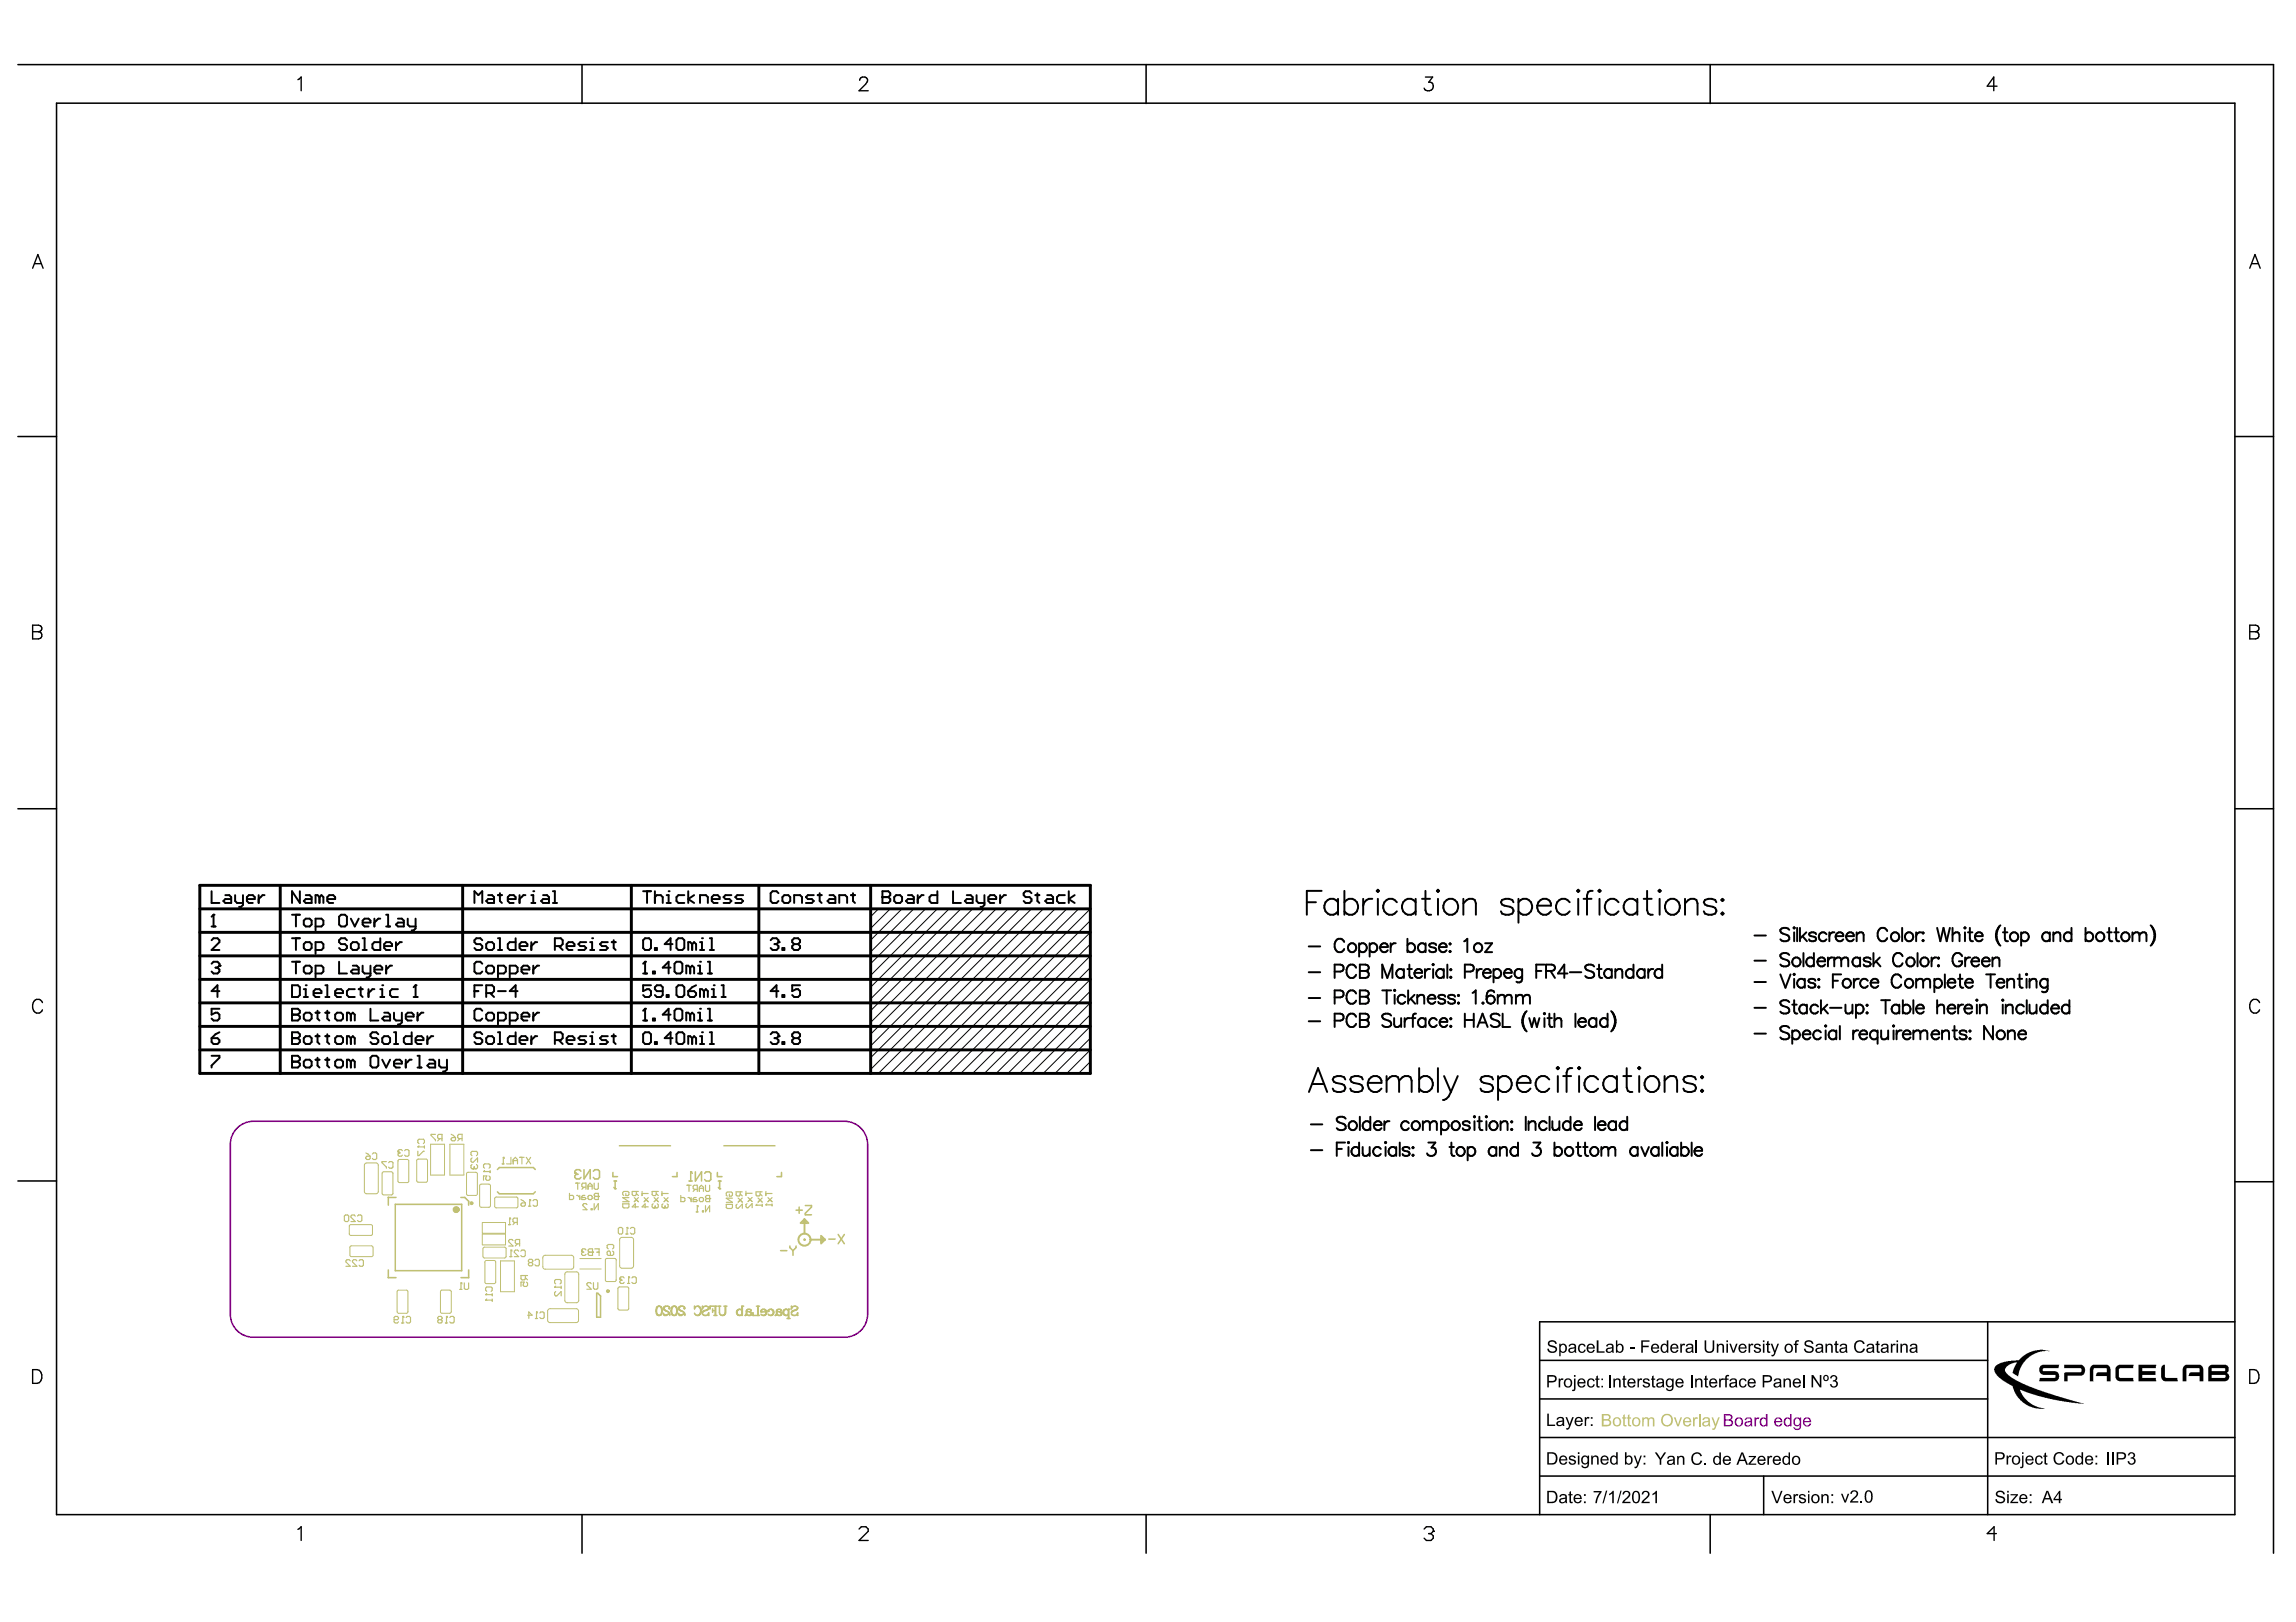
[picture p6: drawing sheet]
<svg xmlns="http://www.w3.org/2000/svg" width="297mm" height="210mm" viewBox="0 0 297 210" stroke-linecap="round" stroke-linejoin="round" font-family="sans-serif">
<g fill="#000">
<path d="M200.3 173.6l.4-.2 .3 .1a.44 .44 0 0 1 .4 .4h-.2a.37 .37 0 0 0-.4-.3 .37 .37 0 0 0-.3 .3l.1 .2 .5 .1a.49 .49 0 0 1 .3 .6 .49 .49 0 0 1-.7 .3 .56 .56 0 0 1-.5-.6h.2v.2l.2 .2h.4a.28 .28 0 0 0 .2-.4 .28 .28 0 0 0-.3-.2l-.4-.1-.2-.1zM201.6 178.4h.2v.2a.29 .29 0 0 1 .5-.2l-.1 .2a.25 .25 0 0 0-.3 .1 .25 .25 0 0 0-.1 .2v.6h-.2zM204.3 174.1l.2-.2h.3l.2 .1 .1 .2-.2 .1a.34 .34 0 0 0-.4-.2 .34 .34 0 0 0-.1 .5 .31 .31 0 0 0 .2 .3 .31 .31 0 0 0 .4-.3l.1 .1a.53 .53 0 0 1-.7 .3 .53 .53 0 0 1-.2-.7zM205.5 178.5l.2-.1a.45 .45 0 0 1 .6 .3l-.2 .1a.34 .34 0 0 0-.5-.2 .34 .34 0 0 0-.1 .5 .31 .31 0 0 0 .3 .3 .31 .31 0 0 0 .3-.3l.2 .1a.53 .53 0 0 1-.7 .3 .53 .53 0 0 1-.2-.7zM206.5 178.1l.2-.1v.4h.2v.2h-.2v.7l.2 .1 .1 .1-.1 .1a.29 .29 0 0 1-.4-.4v-.6h-.1v-.2h.1zM206.6 173.5h.2v1.4h.8v.2h-1zM208.2 177.9h.2v1.6h-.2zM208.7 178.4h.2v.2l.3-.2h.2l.2 .1 .1 1h-.2v-.7a.28 .28 0 0 0-.4-.2 .28 .28 0 0 0-.2 .3v.6h-.2zM210 178.1l.2-.1v.4h.2v.2h-.2v.7l.2 .1v.2l-.3-.1-.1-.1v-.8h-.1v-.2h.1zM210.8 174.4h.6v.2h-.6zM211.9 178.4h.1v.2a.27 .27 0 0 1 .5-.2l-.1 .2a.27 .27 0 0 0-.3 .1 .27 .27 0 0 0-.1 .2v.6h-.1zM212.6 178.6l.2-.2h.3l.3 .2v.1h-.2a.22 .22 0 0 0-.2-.2 .22 .22 0 0 0-.2 .3l.5 .2a.35 .35 0 0 1 .1 .4 .35 .35 0 0 1-.5 .2l-.2-.1-.2-.2v-.1h.2a.25 .25 0 0 0 .3 .3 .25 .25 0 0 0 .2-.4l-.6-.2-.1-.1z"/>
<path d="M212.3 173.5h1.1v.1h-.9v.5h.8v.2h-.8v.8h-.2zM213.7 178.1l.2-.1v.4h.2v.2h-.2v.7l.2 .1 .1 .1-.1 .1a.29 .29 0 0 1-.4-.4v-.6h-.1v-.2h.1zM217.4 173.9h.2v.2v-.1a.27 .27 0 0 1 .4-.1l-.1 .2a.25 .25 0 0 0-.3 0 .25 .25 0 0 0 0 .3v.7h-.2zM218.8 177.9h.2v1.6h-.2zM219.4 173.5h.2v1.6h-.2zM219.3 178.4h.2v.2l.2-.2h.3l.2 .1 .1 1h-.3v-.7a.29 .29 0 0 0-.3-.2 .29 .29 0 0 0-.2 .3v.6h-.2zM220.6 178.1l.2-.1v.4h.2v.2h-.2v.7l.2 .1v.1l-.1 .1a.27 .27 0 0 1-.3-.1 .27 .27 0 0 1 0-.3v-.6h-.2v-.2h.2zM220.5 173.5h.2v.9a.43 .43 0 0 0 .5 .5 .43 .43 0 0 0 .4-.5v-.9h.2v.9a.55 .55 0 0 1-.7 .7 .55 .55 0 0 1-.6-.7zM222.1 173.9h.2v.2l.4-.2 .3 .1v1.1h-.2v-.8a.28 .28 0 0 0-.3-.3 .28 .28 0 0 0-.2 .4v.7h-.2zM222.4 178.4h.2v.2a.26 .26 0 0 1 .4-.2v.2a.25 .25 0 0 0-.3 0 .25 .25 0 0 0-.1 .3v.6h-.2zM223.2 178l.3-.1h.2v.2l-.3 .1v.2h.2v.2h-.2v.9h-.2v-.9h-.2v-.2h.2zM223.7 173.9h.2l.4 .9 .3-.9h.2l-.4 1.2h-.2z"/>
<path d="M225.1 178.5a.51 .51 0 0 1 .9 .2l-.2 .1a.34 .34 0 0 0-.5-.2 .34 .34 0 0 0-.1 .5 .31 .31 0 0 0 .3 .3 .31 .31 0 0 0 .3-.3l.2 .1a.53 .53 0 0 1-.8 .3 .53 .53 0 0 1-.2-.7zM226.2 173.9h.2v.2a.29 .29 0 0 1 .5-.2l-.1 .2a.24 .24 0 0 0-.3 0 .24 .24 0 0 0-.1 .3v.7h-.2zM227 174l.2-.1h.3a.3 .3 0 0 1 .3 .3h-.2l-.2-.2a.17 .17 0 0 0-.2 .1 .17 .17 0 0 0 .1 .2l.4 .1 .1 .2a.46 .46 0 0 1-.3 .5 .46 .46 0 0 1-.6-.2v-.2h.2a.26 .26 0 0 0 .3 .3 .26 .26 0 0 0 .2-.4l-.6-.2zM228.6 173.6l.2-.1v.4h.2v.2h-.2v.8h.2v.2a.27 .27 0 0 1-.3-.1 .27 .27 0 0 1-.1-.3v-.6h-.1v-.2h.1zM229.1 173.9h.2l.3 .9 .3-.9h.3l-.6 1.4a.36 .36 0 0 1-.4 .2v-.2a.27 .27 0 0 0 .3-.2zM230.7 178.4h.2v.2l.2-.2h.2a.36 .36 0 0 1 .4 .4v.7h-.2v-.8l-.2-.2-.2 .1-.2 .2v.7h-.2zM232.3 173.6l.2-.2 .2 .1v.1l-.3 .1v.1v.1h.2v.2h-.2v1h-.2v-1h-.1v-.2h.1zM233.2 177.9h.2v1.6h-.2zM233.5 173.6l.4-.2a.54 .54 0 0 1 .7 .5h-.2a.38 .38 0 0 0-.4-.3 .38 .38 0 0 0-.3 .3l.1 .2 .5 .1a.5 .5 0 0 1 .3 .7 .5 .5 0 0 1-.7 .2h-.1a.53 .53 0 0 1-.4-.6h.2v.1a.43 .43 0 0 0 .4 .3 .43 .43 0 0 0 .4-.3l-.1-.2-.7-.2-.1-.2zM234.4 177.9h.2l.8 1.3v-1.3h.2v1.6h-.2l-.8-1.2v1.2h-.2zM236.2 173.9h.1v.2l.4-.2 .3 .1 .1 .2v.9h-.2v-.9l-.2-.2a.32 .32 0 0 0-.3 .4v.7h-.2zM236.9 178l.4-.1 .2 .1 .2 .2a.33 .33 0 0 1-.2 .5 .46 .46 0 0 1 .3 .5 .46 .46 0 0 1-.6 .4 .48 .48 0 0 1-.5-.5h.2a.32 .32 0 0 0 .4 .3 .32 .32 0 0 0 .3-.4 .32 .32 0 0 0-.5-.2v-.2a.28 .28 0 0 0 .4-.2 .28 .28 0 0 0-.3-.3 .28 .28 0 0 0-.2 .3h-.2z"/>
<path d="M237.4 173.6l.2-.1v.4h.2v.2h-.2v.8h.2l.1 .2h-.1a.27 .27 0 0 1-.3-.1 .27 .27 0 0 1-.1-.3v-.6h-.1v-.2h.1zM240.1 173.7l.2-.2 .4-.1 .5 .3v.2h-.2a.53 .53 0 0 0-.7-.2 .53 .53 0 0 0-.2 .7 .49 .49 0 0 0 .4 .5 .49 .49 0 0 0 .6-.4h.2l-.1 .2a.74 .74 0 0 1-.9 .3 .74 .74 0 0 1-.4-.9zM242.8 173.6l.2-.1v.4h.2v.2h-.2v.8h.2v.2h-.1a.27 .27 0 0 1-.3-.1 .27 .27 0 0 1 0-.3v-.6h-.2v-.2h.2zM244.6 173.9h.2v.2v-.1a.27 .27 0 0 1 .5-.1l-.1 .2a.24 .24 0 0 0-.3 0 .24 .24 0 0 0-.1 .3v.7h-.2zM245.9 173.9h.1v.2l.4-.2 .3 .1 .1 .2v.9h-.2v-.8a.28 .28 0 0 0-.3-.3 .28 .28 0 0 0-.2 .4v.7h-.2zM258.1 176.8l.7-.4 .5-.2 1.9-.2 .4-.5 .5-.3 1.1-.4a3.5 3.5 0 0 1 1.8 0l.1 .1-.5-.1-1 .2-.7 .3-.6 .5-.7 .8-.4 .9-.1 .6-.7-.4 .1-.6 .5-.8-.8 .2-.6 .4a.53 .53 0 0 0 .1 .9l.2 .2 .9 .6 1.7 .8 3.5 1.3 3.6 1-1.6-.2-2.8-.5-2.2-.5-1.7-.7 .1 .4 .3 .5 .7 .7 .9 .6 1.2 .3h-.8l-.7-.1-.8-.4-.8-.6-.6-.8-.4-1.1-.4-.1-1.1-.7-.6-.5-.2-.4a.69 .69 0 0 1 0-.8zM263.9 176.8l.3-.2h2.2l-.1 .5h-1.9h-.1v.3h1.6l.3 .1 .2 .3v.2v.4l-.2 .3-.3 .1h-2.1l.1-.5h2v-.4h-1.6l-.2-.1a.74 .74 0 0 1-.2-1zM267 176.6h2.3l.2 .1a.49 .49 0 0 1 .2 .5v.2a.62 .62 0 0 1-.4 .6h-1.8v.8h-.5l.1-1.2h2.1l.1-.1v-.4h-.1h-2.2zM270.5 176.8l.3-.2h1.9l.1 .2a.52 .52 0 0 1 .3 .5v1.5h-.5v-.7h-1.5l.1-.3 .2-.2h1.2v-.5h-1.7l-.1 .1 .1 1.6h-.5v-1.7zM273.7 176.9l.4-.3h1.9v.5h-1.7h-.2l.1 1.2h1.8v.5h-1.8l-.3-.2a1.23 1.23 0 0 1-.2-1.2zM276.7 176.6h2.3l-.1 .5h-1.7v.3h1.7v.5h-1.7v.4h1.7l.1 .5h-2.3zM279.7 176.8l.2-.2h.2v1.7h1.6v.5h-1.7l-.2-.2a1.23 1.23 0 0 1-.2-1.2z"/>
<path d="M282.5 176.8l.3-.2h1.9l.1 .2a1.23 1.23 0 0 1 .3 1.1v.9h-.5v-.7h-1.4v-.4l.2-.1h1.2v-.5h-1.7v1.7h-.5v-1.7zM200.2 182.9h.2v1.5h.8v.1h-1zM202.5 183.4h.2l.4 .9 .3-.9h.2l-.6 1.5-.3 .1-.1-.2a.28 .28 0 0 0 .4-.3zM203 193.1l.2-.1v.4h.2v.1h-.2v.8h.2l.1 .2-.4-.1-.1-.9h-.1v-.1h.1zM203 188.5l.1-.1 .4-.1 .2 .1 .2 .3h-.2l-.2-.2a.19 .19 0 0 0-.3 0 .19 .19 0 0 0 0 .3l.4 .1a.36 .36 0 0 1 .3 .4 .36 .36 0 0 1-.6 .3l-.3-.2-.1-.2h.2a.28 .28 0 0 0 .3 .2 .28 .28 0 0 0 .3-.2l-.4-.2a.33 .33 0 0 1-.3-.5zM205 183.4h.2v.1a.27 .27 0 0 1 .4-.1v.2l-.2-.1-.1 .1-.1 .9h-.2zM205.9 188.4h.1v.1l.4-.2 .2 .1 .2 .1v1h-.2v-.7a.29 .29 0 0 0-.3-.3 .29 .29 0 0 0-.2 .4v.6h-.2zM206.2 193h1v.1l-.5 .9-.1 .5h-.2l.1-.5 .5-.9h-.8zM207.8 192.9h.1l-.4 1.7h-.2zM208.2 193.3l.2-.1 .2-.3h.2v1.6h-.2v-1.2l-.4 .2zM209.6 192.9h.2l-.5 1.7h-.1zM210 193.1l.5-.2a.54 .54 0 0 1 .4 .5 .54 .54 0 0 1-.4 .6l-.3 .3h.7v.2h-1l.1-.3 .6-.5a.31 .31 0 0 0 0-.6 .31 .31 0 0 0-.5 .3h-.2z"/>
<path d="M211.4 188.4h.2l.3 .9 .3-.9h.2l-.6 1.5-.3 .1-.1-.2a.24 .24 0 0 0 .3 0 .24 .24 0 0 0 .1-.3zM212.5 193.1l.5-.2a.54 .54 0 0 1 .4 .5 .54 .54 0 0 1-.4 .6l-.4 .3h.8v.2h-1l.1-.3 .5-.5a.31 .31 0 0 0 0-.6 .31 .31 0 0 0-.4 .3h-.2zM213.8 193.3l.4-.4h.2v1.6h-.2v-1.2l-.4 .2zM214.1 188h.2l.5 .7 .5-.7h.3l-.7 .9v.7h-.2v-.7zM217 188.4h.2v.2l.3-.2a.37 .37 0 0 1 .4 .4v.8h-.2v-.8a.29 .29 0 0 0-.3-.2 .29 .29 0 0 0-.2 .3v.7h-.2zM219 188.2l.3-.2h.5l.2 .1 .2 .3-.2 .1a.51 .51 0 0 0-.7-.3 .51 .51 0 0 0-.3 .7 .49 .49 0 0 0 .5 .5 .49 .49 0 0 0 .5-.4h.2v.2a.74 .74 0 0 1-1 .3 .74 .74 0 0 1-.4-1zM220.5 189.4h.2v.2h-.2zM226.2 188.4h1v.1l-.8 .9h.8v.2h-1v-.2l.7-.8h-.7zM228.7 188.4h.1l.1 .2a.27 .27 0 0 1 .4-.2l-.1 .2a.24 .24 0 0 0-.3 .1 .24 .24 0 0 0 0 .2v.7h-.2zM229.2 192.9h.2l.5 1.4 .5-1.4h.2l-.6 1.6h-.2zM232 193.4h.2v.1a.28 .28 0 0 1 .5-.1l-.1 .2h-.1a.24 .24 0 0 0-.2 0 .24 .24 0 0 0-.1 .3v.6h-.2zM232.8 193.5l.2-.1 .2-.1 .3 .1 .1 .3h-.2l-.1-.2a.19 .19 0 0 0-.3 0 .19 .19 0 0 0 0 .2l.6 .3a.47 .47 0 0 1-.4 .6 .47 .47 0 0 1-.5-.4l.2-.1a.26 .26 0 0 0 .3 .3 .26 .26 0 0 0 .2-.3l-.5-.2a.27 .27 0 0 1-.1-.4z"/>
<path d="M235.6 193.4h.2v.1l.3-.2 .4 .2 .1 1h-.2v-.7a.28 .28 0 0 0-.3-.3 .28 .28 0 0 0-.3 .4v.6h-.2zM238.2 193.3h.2l.3 .9 .3-.9h.2l-.4 1.1h-.2zM239.5 193l.5-.1a.54 .54 0 0 1 .4 .5 .54 .54 0 0 1-.4 .5l-.4 .4h.8v.1h-1.1l.2-.3 .5-.5a.32 .32 0 0 0 0-.5 .32 .32 0 0 0-.4 .2h-.2zM240.7 194.2h.2v.2h-.2zM258.3 193.1l.2-.2h.3a.55 .55 0 0 1 .6 .5h-.2a.37 .37 0 0 0-.4-.3 .37 .37 0 0 0-.4 .3l.8 .3a.49 .49 0 0 1 .1 .7 .49 .49 0 0 1-.7 .1 .52 .52 0 0 1-.4-.5h.2a.42 .42 0 0 0 .4 .4 .42 .42 0 0 0 .4-.4l-.2-.2-.5-.1a.4 .4 0 0 1-.2-.6zM259.6 188.4h.2v.1h.1a.23 .23 0 0 1 .3-.1v.2h-.1a.28 .28 0 0 0-.3 .3v.6h-.2zM260.1 193.4h1v.1l-.8 .9 .8-.1v.2h-1v-.1l.7-.9h-.7zM263.4 188.5a.5 .5 0 0 1 .5-.2 .5 .5 0 0 1 .4 .4h-.2a.32 .32 0 0 0-.5-.1 .32 .32 0 0 0-.1 .4 .31 .31 0 0 0 .2 .4 .31 .31 0 0 0 .4-.3h.2a.53 .53 0 0 1-.7 .4 .53 .53 0 0 1-.3-.7zM264.5 188.1l.2-.1v.4h.2v.1h-.2v.8l.2 .1v.1l-.1 .1-.3-.2v-.9h-.2v-.1h.2zM265.8 188.2l.4-.3a.67 .67 0 0 1 .9 .5h-.3a.52 .52 0 0 0-.7-.2 .52 .52 0 0 0-.2 .6 .49 .49 0 0 0 .4 .6 .49 .49 0 0 0 .6-.4h.2a.72 .72 0 0 1-.9 .5 .72 .72 0 0 1-.5-.8zM272.6 187.9h.2v1.6h-.2zM273.3 187.9h.2v1.6h-.2z"/>
<path d="M275.4 188.1a.43 .43 0 0 1 .7-.1 .43 .43 0 0 1-.1 .7 .5 .5 0 0 1 .1 .8 .5 .5 0 0 1-.8-.2v-.2h.2a.32 .32 0 0 0 .3 .3 .32 .32 0 0 0 .3-.4 .32 .32 0 0 0-.5-.2l.1-.2a.27 .27 0 0 0 .3-.2 .27 .27 0 0 0-.3-.3 .27 .27 0 0 0-.2 .3l-.2-.1z"/>
<path d="M200.4 178.1v.6h.4a.29 .29 0 0 0 .4-.3 .29 .29 0 0 0-.4-.3zM200.2 177.9l.9 .1a.48 .48 0 0 1 .3 .6 .48 .48 0 0 1-.6 .3h-.4v.6h-.2z"/>
<path d="M201.7 173.9h.2v.1l.3-.1a.59 .59 0 0 1 .5 .6 .59 .59 0 0 1-.7 .6l-.1-.1v.5h-.2zM202 174.1l-.1 .3a.34 .34 0 0 0 .3 .5 .34 .34 0 0 0 .3-.5 .3 .3 0 0 0-.2-.3 .3 .3 0 0 0-.3 0z"/>
<path d="M202.6 178.7l-.1 .2a.38 .38 0 0 0 .4 .5 .38 .38 0 0 0 .3-.6 .33 .33 0 0 0-.3-.3 .33 .33 0 0 0-.3 .2zM202.3 179a.6 .6 0 0 1 1.2 0 .6 .6 0 0 1-1.2 0z"/>
<path d="M203.1 174.6a.23 .23 0 0 0 .1 .3 .23 .23 0 0 0 .3 0l.2-.1v-.3zM203 174l.5-.1h.2l.2 .2 .1 1h-.2l-.1-.2-.3 .2a.37 .37 0 0 1-.5-.4 .37 .37 0 0 1 .5-.3h.1a.19 .19 0 0 0 .2-.3 .19 .19 0 0 0-.3-.1l-.2 .1-.1 .2-.2-.1z"/>
<path d="M203.6 177.9h.2v.3h-.2zM203.6 178.4h.2v1.2a.33 .33 0 0 1-.1 .4 .33 .33 0 0 1-.3 0v-.2h.2z"/>
<path d="M204.3 178.7v.2h.6a.33 .33 0 0 0-.2-.4 .33 .33 0 0 0-.4 .2zM204.2 178.6l.3-.2h.2l.3 .1 .1 .3v.2h-.8a.34 .34 0 0 0 .2 .4 .34 .34 0 0 0 .4-.2h.2a.58 .58 0 0 1-.8 .3 .58 .58 0 0 1-.1-.9z"/>
<path d="M205.5 174.2v.2h.6a.32 .32 0 0 0-.2-.4 .32 .32 0 0 0-.4 .2zM205.4 174.1l.2-.2h.3l.3 .1 .1 .3v.2h-.8a.34 .34 0 0 0 .2 .4 .34 .34 0 0 0 .4-.2h.2a.57 .57 0 0 1-.8 .3 .57 .57 0 0 1-.2-.9z"/>
<path d="M207.2 178.4h.2v.2h-.2zM207.2 179.3h.2v.2h-.2z"/>
<path d="M208 174.6a.28 .28 0 0 0 .3 .4 .28 .28 0 0 0 .3-.4v-.1zM207.9 174l.4-.1h.3l.1 .2 .1 1h-.2v-.2l-.4 .2a.37 .37 0 0 1-.4-.4 .37 .37 0 0 1 .5-.3 .19 .19 0 0 0 .2-.3 .19 .19 0 0 0-.3-.1l-.1 .1-.1 .2-.2-.1z"/>
<path d="M209.3 174.1l-.1 .3a.35 .35 0 0 0 .3 .5 .35 .35 0 0 0 .3-.5 .31 .31 0 0 0-.1-.3 .31 .31 0 0 0-.4 0zM209.1 173.5h.1v.5h.1a.53 .53 0 0 1 .7 .1 .53 .53 0 0 1 0 .7 .45 .45 0 0 1-.8 .1v.2h-.1z"/>
<path d="M210.8 178.7l-.1 .2h.7a.33 .33 0 0 0-.2-.4 .33 .33 0 0 0-.4 .2zM210.7 178.6l.2-.2h.3l.3 .1 .1 .3v.2h-.9a.34 .34 0 0 0 .3 .4 .34 .34 0 0 0 .4-.2h.2a.58 .58 0 0 1-.8 .3 .58 .58 0 0 1-.2-.9z"/>
<path d="M213.9 174.1l-.1 .3h.6a.31 .31 0 0 0-.2-.4 .31 .31 0 0 0-.3 .1zM213.7 174.1l.5-.2 .3 .1 .1 .3 .1 .2h-.9a.39 .39 0 0 0 .4 .4l.2-.2h.2a.57 .57 0 0 1-.8 .3 .57 .57 0 0 1-.1-.9z"/>
<path d="M214.5 179.1a.26 .26 0 0 0 .2 .3 .26 .26 0 0 0 .3-.2l.1-.2zM214.4 178.5l.5-.1a.36 .36 0 0 1 .4 .4v.7h-.2v-.1l-.3 .1a.37 .37 0 0 1-.5-.2 .37 .37 0 0 1 .5-.4 .19 .19 0 0 0 .2-.3 .19 .19 0 0 0-.3-.1l-.1 .1-.1 .2-.2-.1z"/>
<path d="M214.9 174h.1a.43 .43 0 0 1 .6 0v-.5h.2v1.6h-.1v-.2l-.2 .2a.61 .61 0 0 1-.6-.4 .61 .61 0 0 1 0-.7zM215.1 174.1l-.1 .3a.35 .35 0 0 0 .1 .4 .35 .35 0 0 0 .5 0l.1-.3a.36 .36 0 0 0-.1-.4 .36 .36 0 0 0-.5 0z"/>
<path d="M215.8 178.6l-.1 .2a.39 .39 0 0 0 0 .4 .39 .39 0 0 0 .4 .2l.2-.4a.35 .35 0 0 0-.1-.4 .35 .35 0 0 0-.4 0zM215.7 178.5l.4-.1 .2 .1v-.1h.2v1.1a.5 .5 0 0 1-.4 .5 .5 .5 0 0 1-.6-.4l.2 .1a.32 .32 0 0 0 .5 .1 .32 .32 0 0 0 .1-.4l-.2 .1h-.2l-.3-.1-.1-.6z"/>
<path d="M216.4 174.1l-.1 .3h.6a.31 .31 0 0 0-.2-.4 .31 .31 0 0 0-.3 .1zM216.2 174.1l.4-.2 .4 .1 .1 .3 .1 .2h-.9a.39 .39 0 0 0 .4 .4l.2-.2h.2a.57 .57 0 0 1-.8 .3 .57 .57 0 0 1-.1-.9z"/>
<path d="M217 178.7v.2h.6a.33 .33 0 0 0-.2-.4 .33 .33 0 0 0-.4 .2zM216.9 178.5l.5-.1 .3 .1 .1 .3v.2h-.8a.34 .34 0 0 0 .2 .4 .34 .34 0 0 0 .4-.2h.2a.58 .58 0 0 1-.8 .3 .58 .58 0 0 1-.1-.9z"/>
<path d="M218.3 174.6a.28 .28 0 0 0 .3 .3 .28 .28 0 0 0 .3-.3v-.1zM218.2 174l.2-.1h.3a.34 .34 0 0 1 .4 .4v.8h-.2v-.2l-.3 .2a.38 .38 0 0 1-.5-.4 .38 .38 0 0 1 .5-.3h.1a.19 .19 0 0 0 .2-.3 .19 .19 0 0 0-.3-.1l-.2 .1-.1 .2-.2-.1z"/>
<path d="M221.4 178.6l-.1 .3h.7a.32 .32 0 0 0-.2-.4 .32 .32 0 0 0-.4 .1zM221.2 178.6l.3-.2h.4l.2 .2 .1 .3v.1h-.9a.33 .33 0 0 0 .3 .4 .33 .33 0 0 0 .4-.2h.2a.57 .57 0 0 1-.9 .3 .57 .57 0 0 1-.1-.9z"/>
<path d="M223.3 173.5h.3v.2h-.3zM223.3 173.9h.3v1.2h-.3z"/>
<path d="M223.9 179.2a.29 .29 0 0 0 .4 .2 .29 .29 0 0 0 .2-.3v-.1zM223.8 178.6l.2-.2h.3a.36 .36 0 0 1 .4 .4l.1 .7h-.2l-.1-.1-.3 .2a.37 .37 0 0 1-.5-.4 .37 .37 0 0 1 .5-.3 .21 .21 0 0 0 .3-.3 .21 .21 0 0 0-.4 0l-.2 .2-.1-.1z"/>
<path d="M225.2 174.2l-.1 .2h.7a.32 .32 0 0 0-.3-.4 .32 .32 0 0 0-.3 .2zM225 174.1l.2-.2h.3h.2l.2 .3 .1 .3h-.9a.34 .34 0 0 0 .3 .4 .34 .34 0 0 0 .4-.2h.2a.58 .58 0 0 1-.9 .3 .58 .58 0 0 1-.1-.9z"/>
<path d="M226.4 178.6l-.1 .3h.6a.32 .32 0 0 0-.2-.4 .32 .32 0 0 0-.3 .1zM226.2 178.6l.3-.2h.3l.2 .2 .2 .3v.1h-.9a.33 .33 0 0 0 .2 .4 .33 .33 0 0 0 .4-.2h.2a.58 .58 0 0 1-.8 .3 .58 .58 0 0 1-.1-.9z"/>
<path d="M228.1 173.5h.2v.2h-.2zM228.1 173.9h.2v1.2h-.2z"/>
<path d="M228.2 178.1v.6h.5a.29 .29 0 0 0 .3-.3 .29 .29 0 0 0-.3-.3zM228 177.9l.9 .1a.49 .49 0 0 1 .3 .6 .49 .49 0 0 1-.5 .3h-.5v.6h-.2z"/>
<path d="M229.7 179.1a.26 .26 0 0 0 .2 .3 .26 .26 0 0 0 .3-.2l.1-.2zM229.5 178.5l.3-.1h.4l.2 .1 .1 1h-.2v-.1l-.3 .1a.37 .37 0 0 1-.6-.2 .37 .37 0 0 1 .5-.4h.1a.19 .19 0 0 0 .2-.3 .19 .19 0 0 0-.3-.1l-.2 .1v.2l-.2-.1z"/>
<path d="M231.1 174.2v.1a.37 .37 0 0 0 .1 .5 .37 .37 0 0 0 .5 0l.1-.2a.38 .38 0 0 0-.2-.5 .38 .38 0 0 0-.5 .1zM230.8 174.5a.6 .6 0 0 1 1.2 0 .6 .6 0 0 1-1.2 0z"/>
<path d="M232.2 178.7l-.1 .2h.7a.33 .33 0 0 0-.2-.4 .33 .33 0 0 0-.4 .2zM232.1 178.5l.5-.1 .3 .2 .1 .3v.1h-.9a.34 .34 0 0 0 .3 .4 .34 .34 0 0 0 .4-.2h.2a.59 .59 0 0 1-.9 .2 .59 .59 0 0 1 0-.9z"/>
<path d="M235.1 174.6a.29 .29 0 0 0 .3 .3 .29 .29 0 0 0 .3-.3v-.1zM235 174l.4-.1h.3l.2 .2v1h-.2v-.2l-.4 .2a.37 .37 0 0 1-.4-.4 .37 .37 0 0 1 .5-.3 .19 .19 0 0 0 .2-.3 .19 .19 0 0 0-.3-.1l-.1 .1-.1 .2-.2-.1z"/>
<path d="M236 178.3a.25 .25 0 0 0 .5 0 .25 .25 0 0 0-.5 0zM235.8 178.3a.4 .4 0 0 1 .8 0 .4 .4 0 0 1-.8 0z"/>
<path d="M238.2 174.6a.28 .28 0 0 0 .3 .3 .28 .28 0 0 0 .3-.2v-.2zM238.1 174l.2-.1h.3a.34 .34 0 0 1 .4 .4v.8h-.2v-.2l-.3 .2a.38 .38 0 0 1-.5-.4 .38 .38 0 0 1 .5-.3h.1a.19 .19 0 0 0 .2-.3 .19 .19 0 0 0-.3-.1l-.2 .1-.1 .2-.2-.1z"/>
<path d="M241.7 174.6a.28 .28 0 0 0 .3 .3 .28 .28 0 0 0 .2-.3l.1-.1zM241.6 174l.4-.1h.3l.1 .2 .1 1h-.2v-.2l-.3 .2a.37 .37 0 0 1-.5-.4 .37 .37 0 0 1 .5-.3l.2-.1a.19 .19 0 0 0 0-.2 .19 .19 0 0 0-.3-.1l-.1 .1-.1 .2-.2-.1z"/>
<path d="M243.5 174.7a.29 .29 0 0 0 .3 .2 .29 .29 0 0 0 .3-.3v-.1zM243.4 174.1l.5-.2h.2l.2 .2 .1 1h-.2l-.1-.2-.3 .2a.37 .37 0 0 1-.5-.4 .37 .37 0 0 1 .5-.3 .21 .21 0 0 0 .3-.3 .21 .21 0 0 0-.4-.1l-.2 .3-.1-.1z"/>
<path d="M245.4 173.5h.2v.2h-.2zM245.4 173.9h.2v1.2h-.2z"/>
<path d="M247.3 174.7a.29 .29 0 0 0 .3 .2 .29 .29 0 0 0 .2-.3v-.1zM247.2 174l.4-.1h.3l.1 .2 .1 1h-.2v-.2l-.4 .2a.37 .37 0 0 1-.4-.4 .37 .37 0 0 1 .5-.3 .21 .21 0 0 0 .2-.3 .21 .21 0 0 0-.3-.1l-.2 .3-.2-.1z"/>
<path d="M285.8 176.8l.3-.2 1.9 .1a.58 .58 0 0 1 .1 .9v.1a.53 .53 0 0 1 .3 .5 .53 .53 0 0 1-.3 .5l-2.4 .1v-1.8zM286.1 177.1v.3h1.8l-.1-.3zM286.1 177.9v.4h1.7l.1-.1v-.3z"/>
<path d="M200.4 193.1v1.2h.4a.61 .61 0 0 0 .4-1l-.2-.2zM200.2 192.9h.6a.83 .83 0 0 1 .5 1.4l-.4 .2h-.7z"/>
<path d="M200.4 188.1v1.3l.6-.1 .1-.1 .2-.5a.48 .48 0 0 0-.6-.6zM200.2 187.9h.7l.4 .2 .2 .3v.5l-.3 .5-.3 .1h-.7z"/>
<path d="M201.6 184.1a.28 .28 0 0 0 .2 .3 .28 .28 0 0 0 .3-.3l.1-.1zM201.5 183.5l.4-.2 .3 .1 .1 .2 .1 .9h-.2v-.1l-.4 .2a.37 .37 0 0 1-.4-.4 .37 .37 0 0 1 .5-.3l.2-.1a.19 .19 0 0 0 0-.2 .19 .19 0 0 0-.3-.1l-.2 .1v.2l-.2-.1z"/>
<path d="M202 188.6l-.1 .2h.7a.33 .33 0 0 0-.2-.3 .33 .33 0 0 0-.4 .1zM201.8 188.5l.4-.2 .3 .1 .2 .1 .1 .3v.2h-.9a.34 .34 0 0 0 .3 .4 .34 .34 0 0 0 .4-.2h.2a.59 .59 0 0 1-.9 .2 .59 .59 0 0 1-.1-.9z"/>
<path d="M201.9 194.1a.31 .31 0 0 0 .4 .3 .31 .31 0 0 0 .2-.5zM201.8 193.5l.2-.1 .3-.1 .4 .2 .1 1h-.2l-.1-.1-.2 .1a.37 .37 0 0 1-.6-.3 .37 .37 0 0 1 .5-.4h.2a.16 .16 0 0 0 .1-.2 .16 .16 0 0 0-.2-.1h-.2l-.2 .2h-.2z"/>
<path d="M203.9 193.6l-.1 .2h.6a.33 .33 0 0 0-.2-.3 .33 .33 0 0 0-.3 .1zM203.7 193.5l.3-.2 .2 .1a.54 .54 0 0 1 .4 .6h-.8a.34 .34 0 0 0 .2 .4 .34 .34 0 0 0 .4-.3l.2 .1a.58 .58 0 0 1-.8 .2 .58 .58 0 0 1-.1-.8z"/>
<path d="M204 183.6l-.1 .3h.7a.34 .34 0 0 0-.2-.4 .34 .34 0 0 0-.4 .1zM203.8 183.6l.2-.2h.4l.2 .1 .2 .3v.2h-.9a.34 .34 0 0 0 .3 .4 .34 .34 0 0 0 .4-.2h.2a.58 .58 0 0 1-.9 .3 .58 .58 0 0 1-.1-.9z"/>
<path d="M204.1 187.9h.2v.3h-.2zM204.1 188.4h.2v1.1h-.2z"/>
<path d="M204.8 188.6v.2a.37 .37 0 0 0 0 .5 .37 .37 0 0 0 .5 0l.1-.3a.34 .34 0 0 0-.1-.4 .34 .34 0 0 0-.5 0zM204.6 188.6a.46 .46 0 0 1 .8-.1v-.1h.2v1.1a.5 .5 0 0 1-.4 .5 .5 .5 0 0 1-.6-.4l.2 .1a.33 .33 0 0 0 .4 .1 .33 .33 0 0 0 .2-.4l-.3 .1h-.2l-.2-.1-.2-.5z"/>
<path d="M204.9 193.4h.2v.2h-.2zM204.9 194.3h.2v.2h-.2z"/>
<path d="M205.8 183.4h.2v.2h-.2zM205.8 184.3h.2v.2h-.2z"/>
<path d="M207.4 188.6l-.1 .2h.6a.33 .33 0 0 0-.2-.3 .33 .33 0 0 0-.3 .1zM207.2 188.5l.5-.1a.53 .53 0 0 1 .4 .6h-.8a.34 .34 0 0 0 .2 .4 .34 .34 0 0 0 .4-.2h.2a.59 .59 0 0 1-.9 .2 .59 .59 0 0 1 0-.9z"/>
<path d="M208.4 188.5a.39 .39 0 0 1 .7 0v-.6h.2v1.6h-.2v-.1a.51 .51 0 0 1-.7 0 .51 .51 0 0 1-.1-.6zM208.6 188.6l-.1 .3a.35 .35 0 0 0 .1 .4 .35 .35 0 0 0 .4 0l.1-.3a.34 .34 0 0 0-.1-.4 .34 .34 0 0 0-.4 0z"/>
<path d="M210.5 188.6l-.1 .3a.35 .35 0 0 0 .3 .5 .35 .35 0 0 0 .3-.5 .31 .31 0 0 0-.2-.4 .31 .31 0 0 0-.3 .1zM210.2 187.9h.2l.1 .6a.52 .52 0 0 1 .6 0 .52 .52 0 0 1 .1 .7 .43 .43 0 0 1-.3 .3 .43 .43 0 0 1-.5-.1v.1h-.2z"/>
<path d="M211.4 193.2l-.1 .6a.46 .46 0 0 0 .3 .6h.1a.9 .9 0 0 0 .2-1.1 .29 .29 0 0 0-.5-.1zM211.3 193.1a.54 .54 0 0 1 .7-.1 .54 .54 0 0 1 .2 .6v.4a.52 .52 0 0 1-.6 .5 .52 .52 0 0 1-.5-.6v-.4z"/>
<path d="M212.6 188.4h.3v.2h-.3zM212.6 189.3h.3v.2h-.3z"/>
<path d="M215.9 189.1a.26 .26 0 0 0 .2 .4 .26 .26 0 0 0 .3-.2l.1-.3zM215.8 188.5l.5-.1a.36 .36 0 0 1 .4 .4v.8h-.2v-.2l-.3 .2a.37 .37 0 0 1-.5-.4 .37 .37 0 0 1 .5-.3 .19 .19 0 0 0 .2-.3 .19 .19 0 0 0-.3-.1l-.1 .1-.1 .2-.2-.1z"/>
<path d="M221.8 188.5l.4-.1 .2 .1v-.5h.2v1.6h-.2v-.2l-.1 .2a.6 .6 0 0 1-.7-.4 .6 .6 0 0 1 .2-.7zM221.9 188.6v.2a.33 .33 0 0 0 0 .6 .33 .33 0 0 0 .5-.2v-.1a.35 .35 0 0 0 0-.5 .35 .35 0 0 0-.5 0z"/>
<path d="M223.1 188.7v.2h.6a.33 .33 0 0 0-.2-.3 .33 .33 0 0 0-.4 .1zM223 188.6l.3-.2h.3l.2 .2 .1 .2v.2h-.8a.35 .35 0 0 0 .2 .4 .35 .35 0 0 0 .3 0l.1-.2h.2a.58 .58 0 0 1-.8 .3 .58 .58 0 0 1-.1-.9z"/>
<path d="M225.4 188.1l-.3 .8h.6zM225.3 188h.2l.6 1.6h-.2l-.2-.5h-.6l-.2 .5h-.3z"/>
<path d="M227.6 188.6v.3h.6a.33 .33 0 0 0-.2-.3 .33 .33 0 0 0-.4 0zM227.5 188.5l.5-.1a.6 .6 0 0 1 .4 .6h-.8a.34 .34 0 0 0 .2 .4 .34 .34 0 0 0 .4-.2h.2a.59 .59 0 0 1-.9 .3 .59 .59 0 0 1 0-1z"/>
<path d="M229.6 188.7l-.1 .2h.7a.33 .33 0 0 0-.2-.3 .33 .33 0 0 0-.4 .1zM229.5 188.6l.2-.2h.3l.3 .1 .1 .3v.2h-.9a.34 .34 0 0 0 .3 .4 .34 .34 0 0 0 .4-.2h.2a.58 .58 0 0 1-.8 .3 .58 .58 0 0 1-.2-.9z"/>
<path d="M231 193.6l-.1 .2h.7a.31 .31 0 0 0-.2-.3 .31 .31 0 0 0-.4 .1zM230.9 193.5l.3-.2 .2 .1a.54 .54 0 0 1 .4 .6h-.9a.33 .33 0 0 0 .3 .4 .33 .33 0 0 0 .4-.3l.2 .1a.57 .57 0 0 1-.8 .3 .57 .57 0 0 1-.2-.9z"/>
<path d="M230.7 188.5l.2-.1a.4 .4 0 0 1 .5 .1v-.5h.2v1.6h-.2v-.2l-.1 .1a.59 .59 0 0 1-.7-.3 .59 .59 0 0 1 .1-.7zM230.9 188.6l-.1 .3a.33 .33 0 0 0 .1 .5 .33 .33 0 0 0 .5-.2v-.1a.35 .35 0 0 0-.1-.5 .35 .35 0 0 0-.4 0z"/>
<path d="M232.1 188.6l-.1 .3a.37 .37 0 0 0 .4 .5 .37 .37 0 0 0 .3-.5 .34 .34 0 0 0-.2-.3 .34 .34 0 0 0-.4 0zM231.8 189a.6 .6 0 0 1 1.2 0 .6 .6 0 0 1-1.2 0z"/>
<path d="M233.9 192.9h.2v.3h-.2zM233.9 193.4h.2v1.1h-.2z"/>
<path d="M234.6 193.6l-.1 .3a.37 .37 0 0 0 .4 .5 .37 .37 0 0 0 .3-.6 .34 .34 0 0 0-.2-.3 .34 .34 0 0 0-.4 .1zM234.5 193.5l.3-.2 .4 .1 .2 .3v.4a.58 .58 0 0 1-.8 .4 .58 .58 0 0 1-.2-1z"/>
<path d="M236.9 193.4h.3v.2h-.3zM236.9 194.3h.3v.2h-.3z"/>
<path d="M241.5 193.1l-.1 .6a.52 .52 0 0 0 .3 .6l.3-.2 .1-.7a.3 .3 0 0 0-.2-.4 .3 .3 0 0 0-.4 .1zM241.4 193a.54 .54 0 0 1 .6-.1 .54 .54 0 0 1 .3 .7v.2a.54 .54 0 0 1-.6 .7 .54 .54 0 0 1-.5-.8v-.3z"/>
<path d="M258.4 188.1v.6h.4a.3 .3 0 0 0 .3-.3 .3 .3 0 0 0-.3-.3zM258.2 187.9l.8 .1a.47 .47 0 0 1 .3 .5 .47 .47 0 0 1-.5 .4h-.4v.6h-.2z"/>
<path d="M259.7 192.9h.2v.3h-.2zM259.7 193.4h.2v1.1h-.2z"/>
<path d="M260.6 188.6l-.1 .3a.38 .38 0 0 0 .4 .5 .38 .38 0 0 0 .2-.6 .34 .34 0 0 0-.2-.3 .34 .34 0 0 0-.3 .1zM260.2 188.9a.6 .6 0 0 1 1.2 0 .6 .6 0 0 1-1.2 0z"/>
<path d="M261.5 193.6v.2h.6a.33 .33 0 0 0-.2-.3 .33 .33 0 0 0-.4 .1zM261.4 193.5l.3-.2 .2 .1a.55 .55 0 0 1 .4 .6h-.9a.34 .34 0 0 0 .3 .4 .34 .34 0 0 0 .4-.3l.2 .1a.57 .57 0 0 1-.8 .3 .57 .57 0 0 1-.2-.9z"/>
<path d="M261.6 187.9h.2v.3h-.2zM261.6 188.4h.2v1.2a.31 .31 0 0 1-.1 .3 .31 .31 0 0 1-.4 .1l.1-.2a.17 .17 0 0 0 .2 0 .17 .17 0 0 0 0-.2z"/>
<path d="M262.3 188.6l-.1 .2h.7a.33 .33 0 0 0-.2-.3 .33 .33 0 0 0-.4 .1zM262.2 188.5l.4-.1a.53 .53 0 0 1 .5 .6h-.9a.34 .34 0 0 0 .3 .4 .34 .34 0 0 0 .4-.2h.2a.58 .58 0 0 1-.9 .2 .58 .58 0 0 1 0-.9z"/>
<path d="M262.6 193.4h.2v.2h-.2zM262.6 194.3h.2v.2h-.2z"/>
<path d="M264.9 193.1l-.3 .8h.5zM264.8 192.9h.2l.6 1.6h-.2l-.2-.5h-.7l-.1 .5h-.3z"/>
<path d="M266.3 193.2l-.5 .8h.5zM266.4 192.9h.2v1.1h.2v.1h-.2v.4h-.3v-.4h-.6v-.1z"/>
<path d="M267.5 188.6l-.1 .3a.36 .36 0 0 0 .2 .4 .36 .36 0 0 0 .5 0v-.2a.38 .38 0 0 0-.1-.5 .38 .38 0 0 0-.5 0zM267.2 188.9a.6 .6 0 0 1 1.2 0 .6 .6 0 0 1-1.2 0z"/>
<path d="M268.6 188.5a.41 .41 0 0 1 .7 0v-.6h.2v1.6h-.2v-.1l-.2 .2a.62 .62 0 0 1-.6-.4 .62 .62 0 0 1 .1-.7zM268.8 188.6l-.1 .3a.33 .33 0 0 0 .1 .4 .33 .33 0 0 0 .4 0l.1-.3a.36 .36 0 0 0-.1-.4 .36 .36 0 0 0-.4 0z"/>
<path d="M270 188.6v.2h.6a.32 .32 0 0 0-.2-.3 .32 .32 0 0 0-.4 .1zM269.8 188.6l.3-.2h.3a.53 .53 0 0 1 .4 .6h-.8a.33 .33 0 0 0 .2 .4 .33 .33 0 0 0 .4-.2h.2a.57 .57 0 0 1-.8 .3 .57 .57 0 0 1-.2-.8z"/>
<path d="M271.1 188.4h.2v.2h-.2zM271.1 189.3h.2v.2h-.2z"/>
<path d="M274 188.1v.6h.5a.3 .3 0 0 0 .3-.3 .3 .3 0 0 0-.3-.3zM273.8 187.9l1 .1 .2 .2v.3a.43 .43 0 0 1-.5 .4h-.5v.6h-.2z"/>
</g>
<g fill="none" stroke="#000" stroke-width=".13">
<path d="M113.6 117.6l-1 1M115.2 117.6l-2.6 2.5M116.7 117.6l-4.1 4.1M118.2 117.6l-5.6 5.6M119.7 117.6l-7.1 7.1M121.3 117.6l-8.7 8.6M122.8 117.6l-10.2 10.1M124.3 117.6l-11.7 11.7M125.8 117.6l-13.2 13.2M127.4 117.6l-14.8 14.7M128.9 117.6l-16.3 16.2M130.4 117.6l-17.8 17.8"/>
<path d="M131.9 117.6l-19.3 19.3M133.4 117.6l-20.8 20.8M135 117.6l-21.4 21.3M136.5 117.6l-21.3 21.3M138 117.6l-21.3 21.3M139.5 117.6l-21.3 21.3M141.1 119.1l-19.8 19.8M141.1 117.6l-21.4 21.3M141.1 120.7l-18.3 18.2M141.1 129.8l-9.2 9.1M141.1 128.3l-10.7 10.6M141.1 126.7l-12.2 12.2"/>
<path d="M141.1 125.2l-13.7 13.7M141.1 123.7l-15.3 15.2M141.1 122.2l-16.8 16.7M141.1 137.4l-1.6 1.5M141.1 135.9l-3.1 3M141.1 134.3l-4.6 4.6M141.1 132.8l-6.1 6.1M141.1 131.3l-7.7 7.6"/>
</g>
<g fill="none" stroke="#000" stroke-width=".2">
<path d="M2.3 8.4h291.8v192.6M7.3 13.4h281.8v182.6h-281.8zM75.3 8.4v5M148.3 8.4v5M221.3 8.4v5M2.3 56.5h5M289.2 56.5h4.9M2.3 104.7h5M289.2 104.7h4.9M2.3 152.8h5M289.2 152.9h4.9M199.2 176h58"/>
<path d="M257.2 171.1v24.9M289.1 171.1h-89.9v24.9M75.3 196v5M148.3 196v5M199.2 181h58M199.2 191h89.9M199.2 186h89.9M221.3 196v5M228.2 191v5"/>
</g>
<g fill="none" stroke="#000" stroke-width=".38">
<path d="M25.9 114.6h115.2v24.3h-115.2zM25.9 117.6h115.2M36.3 114.6v24.3M59.9 114.6v24.3M81.7 114.6v24.3M98.2 114.6v24.3M112.6 114.6v24.3M25.9 135.9h115.2M25.9 132.8h115.2M25.9 129.8h115.2M25.9 126.7h115.2M25.9 123.7h115.2"/>
<path d="M25.9 120.7h115.2"/>
</g>
<g fill="none" stroke="#000" stroke-width=".18">
<path d="M38.5 10.3l.5-.3v1.7M111.2 10.4l.2-.3 .5-.1a.43 .43 0 0 1 .3 .6l-1.1 1.1h1.2M184.4 10h.9l-.5 .6a.57 .57 0 0 1 .6 .7 .57 .57 0 0 1-.7 .4h-.3l-.2-.3M258.4 11.2h-1.3l.8-1.2v1.7M4.2 34.7l.7-1.8 .7 1.8M4.5 34.1h.8M291.1 34.7l.6-1.8 .7 1.8M291.3 34.1h.9M4.2 80.9l1 .1a.41 .41 0 0 1 0 .7l-.2 .1a.47 .47 0 0 1 .4 .4 .47 .47 0 0 1-.4 .5h-.8zM4.2 81.8h.8M291.1 80.9l1 .1a.41 .41 0 0 1 0 .7l-.3 .1a.47 .47 0 0 1 .5 .4 .47 .47 0 0 1-.5 .5h-.7zM291.1 81.8h.7"/>
<path d="M5.5 129.8a.65 .65 0 0 0-.8-.5 .65 .65 0 0 0-.5 .7 .78 .78 0 0 0 .2 .8 .78 .78 0 0 0 .8 .2l.3-.3M292.3 129.8a.65 .65 0 0 0-.7-.5 .65 .65 0 0 0-.5 .7 .78 .78 0 0 0 .1 .8 .78 .78 0 0 0 .9 .2l.2-.3M4.2 177.2h.6a.95 .95 0 0 1 .6 .9 .95 .95 0 0 1-.6 .9h-.6zM291.1 177.2h.5a.95 .95 0 0 1 .7 .9 .95 .95 0 0 1-.7 .9h-.5zM38.5 197.9l.5-.3v1.8M111.1 197.9l.3-.3h.6l.3 .3v.3l-1.2 1.2h1.2M184.2 197.9l.3-.3h.6l.3 .3v.3M184.8 198.5h.3M185.1 198.5l.3 .3v.3l-.3 .3h-.6l-.3-.3M185.4 198.2h.1M185.4 198.2l-.3 .3M258.3 198.5h-1.2l.9-.9v1.8"/>
</g>
<g fill="none" stroke="#000" stroke-width=".25">
<path d="M27.4 115.3v1.6h1M27.4 119.9h.5M27.6 118.4h.1M27.6 118.4v1.5M27.6 118.4l-.2 .2M29.1 115.8h.6l.2 .3v.8h-.8l-.2-.3 .2-.3h.8M30.4 115.8v.8l.3 .3h.7M31.4 115.8v1.3l-.2 .3h-.3M31.9 116.3h1.1v-.2l-.3-.3h-.5l-.3 .3v.5l.3 .3h.5M33.5 115.8v1.1M34.2 115.8h-.2l-.5 .5M37.8 118.4h1"/>
<path d="M38.3 118.4v1.5M38.8 115.3v1.6l-1-1.6v1.6M39.3 119.1l.3-.2h.5l.2 .2v.5l-.2 .3h-.5l-.3-.3zM39.6 115.8h.5l.2 .3v.8h-.7l-.3-.3 .3-.3h.7M40.8 119.9h.8l.2-.3v-.5l-.2-.2h-.8v1.5M41.3 116.1l-.2-.3h-.3v1.1M41.3 116.1l.3-.3 .2 .3v.8M41.3 116.1v.8M42.3 116.3h1.1v-.2l-.3-.3h-.5l-.3 .3v.5l.3 .3h.5M43.9 118.6l.2-.2h.5l.3 .2v1l-.3 .3h-.5l-.2-.3zM45.4 118.9l.5 1 .5-1M46.9 119.4h1v-.3l-.2-.2h-.5l-.3 .2v.5l.3 .3h.5"/>
<path d="M48.4 118.9v1M49.2 118.9h-.3l-.5 .5M50 119.9h.5M50 118.4h.2v1.5M51.5 118.9h.5l.2 .2v.8h-.7l-.3-.3 .3-.2h.7M52.7 118.9v.7l.3 .3h.8M53.8 118.9v1.2l-.3 .3h-.2M61.4 116.9v-1.6l.5 .5 .5-.5v1.6M63.2 115.8h.5l.2 .3v.8h-.7l-.3-.3 .3-.3h.7M64.4 115.8h.5M64.7 115.6v1l.2 .3M65.7 116.3h1v-.2l-.2-.3h-.6l-.2 .3v.5l.2 .3h.6"/>
<path d="M67.2 115.8v1.1M68 115.8h-.3l-.5 .5M68.7 116.9h.5M68.7 115.8h.3v1.1M69 115.3h.1M70.3 115.8h.5l.2 .3v.8h-.7l-.3-.3 .3-.3h.7M71.5 116.9h.5M71.5 115.3h.3v1.6M83.2 115.3h1M83.7 115.3v1.6M84.7 115.3v1.6M84.7 116.1l.3-.3h.5l.2 .3v.8"/>
<path d="M86.2 115.8h.3v1.1M86.2 116.9h.6M86.5 115.3h.1M88.5 115.8h-.7l-.3 .3v.5l.3 .3h.7M89 115.3v1.6M89.8 115.8l-.8 .5 .8 .6M90.6 116.9v-1.1h.7l.3 .3v.8M92.1 116.3h1v-.2l-.3-.3h-.5l-.2 .3v.5l.2 .3h.5M94.6 115.8h-.7l-.3 .3 .3 .2h.5l.2 .3-.2 .3h-.8M96.1 115.8h-.7l-.3 .3 .3 .2h.5l.2 .3-.2 .3h-.8M100.7 115.6l-.2-.3h-.5l-.3 .3v1l.3 .3h.5l.2-.3M101.2 116.1l.3-.3h.5l.2 .3v.5l-.2 .3h-.5l-.3-.3z"/>
<path d="M102.7 116.9v-1.1h.8l.3 .3v.8M105.3 115.8h-.8l-.2 .3 .2 .2h.5l.3 .3-.3 .3h-.7M105.8 115.8h.5M106 115.6v1l.3 .3M107.3 115.8h.5l.3 .3v.8h-.8l-.2-.3 .2-.3h.8M108.6 116.9v-1.1h.7l.3 .3v.8M110.1 115.8h.5M110.4 115.6v1l.2 .3M114.2 116.1h.1M114.2 115.3h.7l.3 .3v.2l-.3 .3 .3 .2v.3l-.3 .3h-.7zM114.2 116.1h.7M115.7 116.1l.2-.3h.5l.3 .3v.5l-.3 .3h-.5l-.2-.3z"/>
<path d="M117.5 115.8h.5l.2 .3v.8h-.7l-.3-.3 .3-.3h.7M118.7 115.8v1.1M119.5 115.8h-.3l-.5 .5M121.3 115.3v1.6h-.8l-.2-.3v-.5l.2-.3h.8M123.3 115.3v1.6h1M125.1 115.8h.5l.2 .3v.8h-.7l-.3-.3 .3-.3h.7M126.3 115.8v.8l.3 .3h.8M127.4 115.8v1.3l-.3 .3h-.2M127.9 116.3h1v-.2l-.3-.3h-.5l-.2 .3v.5l.2 .3h.5M129.4 115.8v1.1M130.1 115.8h-.2l-.5 .5M133.4 115.6l-.2-.3h-.5l-.3 .3v.2l.3 .3h.5l.2 .2v.3l-.2 .3h-.5l-.3-.3"/>
<path d="M134 115.8h.5M134.2 115.6v1l.3 .3M135.5 115.8h.5l.2 .3v.8h-.7l-.3-.3 .3-.3h.7M137.8 115.8h-.8l-.3 .3v.5l.3 .3h.8M138.3 115.3v1.6M139 115.8l-.7 .5 .7 .6M169.1 116.8h1.1M171 115.3h-1.9v3.1M173.1 116.8a1.02 1.02 0 0 0-1.8 .2 1.02 1.02 0 0 0 1.2 1.4l.6-.5M173.1 116.3v2.1M173.9 116.8a1.02 1.02 0 0 1 1.8 .2 1.02 1.02 0 0 1-1.2 1.4l-.6-.5M173.9 115.3v3.1"/>
<path d="M176.4 116.3v2.1M177.5 116.3a.99 .99 0 0 0-1.1 .9M178.1 115.3l.2-.2 .1 .2-.1 .1zM178.3 116.3v2.1M180.7 116.8a1.02 1.02 0 0 0-1.8 .2 1.02 1.02 0 0 0 1.2 1.4l.6-.5M183.1 116.8a1.02 1.02 0 0 0-1.7 .2 1.02 1.02 0 0 0 1.2 1.4l.5-.5M183.1 116.3v2.1M184 116.3h1M184.4 115.3v2.5l.2 .4 .3 .2h.3M185.9 115.3l.1-.2 .2 .2-.2 .1zM186 116.3v2.1M186.9 116.8a1.02 1.02 0 0 1 1.7 .2 1.02 1.02 0 0 1-1.1 1.4 1.08 1.08 0 0 1-.6-1.6z"/>
<path d="M189.3 116.9l.5-.4 .3-.2h.4l.3 .2 .1 .4v1.5M189.3 116.3v2.1M195.8 116.8l-.1-.3-.5-.2h-.4l-.5 .2-.1 .3 .1 .3 1.4 .4 .1 .4-.1 .3-.5 .2h-.4l-.5-.2-.1-.3M196.4 116.8a1.02 1.02 0 0 1 1.8 .2 1.02 1.02 0 0 1-1.2 1.4l-.6-.5M196.4 116.3v3.1M198.9 117.2a.97 .97 0 0 0 .6 1.1 .97 .97 0 0 0 1.1-.4M199 116.8a.85 .85 0 0 1 1-.5 .85 .85 0 0 1 .6 .9h-1.7zM203.1 116.8a1.02 1.02 0 0 0-1.8 .2 1.02 1.02 0 0 0 1.2 1.4l.6-.5M204 115.3l.2-.2 .1 .2-.1 .1zM204.2 116.3v2.1M204.9 116.3h1M206 115.3h-.2l-.3 .1-.2 .5v2.5"/>
<path d="M206.8 115.3l.1-.2 .2 .2-.2 .1zM206.9 116.3v2.1M209.4 116.8a1.02 1.02 0 0 0-1.8 .2 1.02 1.02 0 0 0 1.2 1.4l.6-.5M211.8 116.8a1.02 1.02 0 0 0-1.7 .2 1.02 1.02 0 0 0 1.1 1.4l.6-.5M211.8 116.3v2.1M212.6 116.3h1.1M213.1 115.3v2.5l.1 .4 .3 .2h.3M214.6 115.3l.1-.2 .2 .2-.2 .1zM214.7 116.3v2.1M215.5 116.8a1.02 1.02 0 0 1 1.8 .2 1.02 1.02 0 0 1-1.2 1.4 1.08 1.08 0 0 1-.6-1.6zM218 116.9l.4-.4 .3-.2h.5l.3 .2 .1 .4v1.5M218 116.3v2.1"/>
<path d="M222 116.8l-.1-.3-.4-.2h-.5l-.4 .2-.2 .3 .2 .3 .3 .1 1 .3 .1 .3-.1 .4-.4 .2h-.5l-.4-.2-.2-.3M222.7 116.5l.1-.2 .2 .2-.2 .1zM222.7 118.2l.1-.1 .2 .1-.2 .2zM258.6 119.9a1.79 1.79 0 0 0 0 2.3M258.6 119.9a2.14 2.14 0 0 0 0 2.3M258.8 119.7l-.2 .2M278.2 119.7l.2 .2M278.4 119.9a1.79 1.79 0 0 1 0 2.3M278.4 119.9a2.14 2.14 0 0 1 0 2.3M27.4 136.6h1v.3l-1 1v.2M27.4 121.7l.2-.3h.5l.3 .3v.2l-1 1h1M27.4 124.7l.2-.2h.5l.3 .2v.3"/>
<path d="M27.4 134.3h.7l.3 .3v.3l-.3 .2h-.5l-.2-.2zM27.9 125.2h.2M28.1 125.2l.3 .3v.2l-.3 .3h-.5l-.2-.3M28.4 125h.1M28.4 130.5h-1v.8l.5-.2h.2l.3 .2v.5l-.3 .3h-.5l-.2-.3M28.4 133.6l-.5 .2-.5 .5M28.4 128.3h-1l.7-.8v1.5M28.4 125l-.3 .2M37.8 137.4h.1M37.8 134.3h.1M37.8 131.3h.1M37.8 136.6h.7l.3 .3v.2l-.3 .3 .3 .2v.3l-.3 .2h-.7z"/>
<path d="M37.8 133.6h.7l.3 .2v.3l-.3 .2 .3 .3v.3l-.3 .2h-.7zM37.8 134.3h.7M37.8 130.5h.7l.3 .3v.3l-.3 .2 .3 .3v.2l-.3 .3h-.7zM37.8 121.4h1M37.8 124.5h1M37.8 127.5h.7l.3 .3v1l-.3 .2h-.7zM37.8 131.3h.7M37.8 137.4h.7M38.3 121.4v1.5M38.3 124.5v1.5M39.3 134.3l.3-.2h.5l.2 .2v.6l-.2 .2h-.5l-.3-.2zM39.3 131.3l.3-.2h.5l.2 .2v.5l-.2 .3h-.5l-.3-.3z"/>
<path d="M39.3 122.2l.3-.3h.5l.2 .3v.5l-.2 .2h-.5l-.3-.2zM39.3 125.2l.3-.2h.5l.2 .2v.5l-.2 .3h-.5l-.3-.3zM39.3 128h.3v1M39.3 129h.5M39.3 137.4l.3-.3h.5l.2 .3v.5l-.2 .2h-.5l-.3-.2zM39.6 127.5h.1M40.6 128.5h1v-.2l-.3-.3h-.5l-.2 .3v.5l.2 .2h.5M40.8 131.1h.5M40.8 122.9h.8l.2-.2v-.5l-.2-.3h-.8v1.5M40.8 126h.8l.2-.3v-.5l-.2-.2h-.8v1.5M40.8 134.1h.5M40.8 137.1h.5"/>
<path d="M41.1 130.8v1l.2 .3M41.1 133.8v1.1l.2 .2M41.1 136.9v1l.2 .2M42.1 131.1h.5M42.1 127.5h.2v1.5M42.1 134.1h.5M42.1 129h.5M42.1 137.1h.5M42.3 130.8v1l.3 .3M42.3 133.8v1.1l.3 .2M42.3 136.9v1l.3 .2M43.4 134.3l.2-.2h.5l.3 .2v.6l-.3 .2h-.5l-.2-.2z"/>
<path d="M43.4 131.3l.2-.2h.5l.3 .2v.5l-.3 .3h-.5l-.2-.3zM43.4 128.5h1v-.2l-.3-.3h-.5l-.2 .3v.5l.2 .2h.5M43.4 137.4l.2-.3h.5l.3 .3v.5l-.3 .2h-.5l-.2-.2zM43.9 124.5v1.5h1M44.9 121.7l-.3-.3h-.5l-.2 .3v.2l.2 .3h.5l.3 .2v.3l-.3 .2h-.5l-.2-.2M45.4 131.3l-.3-.2h-.2v1M45.4 122.2l.2-.3h.6l.2 .3v.5l-.2 .2h-.6l-.2-.2zM45.4 134.3l-.3-.2h-.2v1M45.4 137.4l-.3-.3h-.2v1M45.4 131.3l.2-.2 .3 .2v.8M45.4 131.3v.8M45.4 134.3v.8"/>
<path d="M45.4 137.4v.7M45.4 137.4l.2-.3 .3 .3v.7M45.4 134.3l.2-.2 .3 .2v.8M45.6 125h.6l.2 .2v.8h-.8l-.2-.3 .2-.2h.8M45.9 128h-.8l-.2 .3v.5l.2 .2h.8M46.4 128h.5M46.7 127.8v1l.2 .2M46.9 122.9h.5M46.9 121.4h.3v1.5M46.9 125v.7l.3 .3h.7M47.7 128v1M47.9 136.9l.3-.3h.5l.2 .3v1l-.2 .2h-.5l-.3-.2z"/>
<path d="M47.9 130.5v1.6h1M47.9 125v1.2l-.2 .3h-.3M48.4 125.5h1.1v-.3l-.3-.2h-.5l-.3 .2v.5l.3 .3h.5M48.4 128h-.2l-.5 .5M48.9 133.8l-.2-.2h-.5l-.3 .2v.3l.3 .2h.5l.2 .3v.3l-.2 .2h-.5l-.3-.2M49.2 121.4v1.5h-.8l-.2-.2v-.5l.2-.3h.8M49.2 128h.3v1M49.2 129h.5M49.5 127.5h.1M49.5 134.3l.2-.2h.5l.3 .2v.6l-.3 .2h-.5l-.2-.2zM49.5 137.1l.5 1 .5-1M49.7 131.1h.5l.3 .2v.8h-.8l-.2-.3 .2-.2h.8"/>
<path d="M49.7 122.4h1v-.2l-.2-.3h-.5l-.3 .3v.5l.3 .2h.5M50 125v1M50.7 125h-.2l-.5 .5M51 135.1h.5M51 131.1v.7l.2 .3h.8M51 133.6h.2v1.5M51 137.6h1v-.2l-.3-.3h-.5l-.2 .3v.5l.2 .2h.5M51.2 121.9v1M51.5 128h-.8l-.2 .3v.5l.2 .2h.8M52 121.9h-.3l-.5 .5M52 131.1v1.2l-.3 .3h-.2M52.5 131.6h1v-.3l-.2-.2h-.6l-.2 .2v.5l.2 .3h.6"/>
<path d="M52.5 137.1v1M53.3 133.6v1.5h-.8l-.3-.2v-.6l.3-.2h.8M53.3 137.1h-.3l-.5 .5M53.5 129h.5M53.8 127.5h.1M53.8 134.6h1v-.3l-.3-.2h-.5l-.2 .2v.6l.2 .2h.5M53.8 127.5v1.5M53.8 127.5l-.3 .3M54 136.6h.3v1.5M54 138.1h.5M54 131.1v1M54.8 131.1h-.3l-.5 .5"/>
<path d="M55.3 134.1v1M55.5 137.1h.5l.3 .3v.7h-.8l-.2-.2 .2-.3h.8M56 134.1h-.2l-.5 .5M56.8 137.1v.8l.3 .2h.7M57.8 137.1v1.3l-.2 .3h-.3M61.4 128.3h.5M62.4 133.8l-.3-.2h-.5l-.2 .2v.3l.2 .2h.5l.3 .3v.3l-.3 .2h-.5l-.2-.2M62.4 130.8l-.3-.3h-.5l-.2 .3v1l.2 .3h.5l.3-.3M62.4 121.7l-.3-.3h-.5l-.2 .3v.2l.2 .3h.5l.3 .2v.3l-.3 .2h-.5l-.2-.2M62.4 124.7l-.3-.2h-.5l-.2 .2v1l.2 .3h.5l.3-.3M62.4 127.5h-1v1.5M62.9 134.3l.3-.2h.5l.2 .2v.6l-.2 .2h-.5l-.3-.2z"/>
<path d="M62.9 131.3l.3-.2h.5l.2 .2v.5l-.2 .3h-.5l-.3-.3zM62.9 122.2l.3-.3h.5l.2 .3v.5l-.2 .2h-.5l-.3-.2zM62.9 125.2l.3-.2h.5l.2 .2v.5l-.2 .3h-.5l-.3-.3zM62.9 128.5h.8l.2-.2v-.5l-.2-.3h-.8v1.5M63.4 128.5l.5 .5M64.4 135.1h.5M64.4 132.1h.8l.2-.3v-.5l-.2-.2h-.8v1.5M64.4 128.3h1M64.4 122.9h.5M64.4 121.4h.3v1.5M64.4 126h.8l.2-.3v-.5l-.2-.2h-.8v1.5M64.4 133.6h.3v1.5"/>
<path d="M65.9 132.1h.8l.3-.3v-.5l-.3-.2h-.8v1.5M65.9 126h.8l.3-.3v-.5l-.3-.2h-.8v1.5M66.7 133.6v1.5h-.8l-.2-.2v-.6l.2-.2h.8M66.7 121.4v1.5h-.8l-.2-.2v-.5l.2-.3h.8M67 128.3h-1.1l.8-.8v1.5M67.2 134.6h1v-.3l-.2-.2h-.5l-.3 .2v.6l.3 .2h.5M67.2 122.4h1v-.2l-.2-.3h-.5l-.3 .3v.5l.3 .2h.5M67.5 131.6h1v-.3l-.3-.2h-.5l-.2 .2v.5l.2 .3h.5M67.5 125.5h1v-.3l-.3-.2h-.5l-.2 .2v.5l.2 .3h.5M68.7 121.9v1M68.7 134.1v1M69 125v1"/>
<path d="M69 131.1v1M69.5 134.1h-.3l-.5 .5M69.5 121.9h-.3l-.5 .5M69.8 131.1h-.3l-.5 .5M69.8 125h-.3l-.5 .5M71.8 122.4h.7l.3-.2v-.5l-.3-.3h-.7v1.5M71.8 134.6h.7l.3-.3v-.5l-.3-.2h-.7v1.5M72.3 134.6l.5 .5M72.3 122.4l.5 .5M73.3 134.6h1v-.3l-.2-.2h-.5l-.3 .2v.6l.3 .2h.5M73.3 122.4h1v-.2l-.2-.3h-.5l-.3 .3v.5l.3 .2h.5M75.8 134.1h-.7l-.3 .2 .3 .3h.5l.2 .3-.2 .2h-.8"/>
<path d="M75.8 121.9h-.7l-.3 .3 .3 .2h.5l.2 .3-.2 .2h-.8M76.4 135.1h.5M76.4 122.9h.5M76.4 134.1h.2v1M76.4 121.9h.2v1M76.6 133.6h.1M76.6 121.4h.1M78.6 134.1h-.7l-.3 .2 .3 .3h.5l.2 .3-.2 .2h-.8M78.6 121.9h-.7l-.3 .3 .3 .2h.5l.2 .3-.2 .2h-.8M79.1 134.1h.5M79.1 121.9h.5M79.4 121.7v1l.2 .2"/>
<path d="M79.4 133.8v1.1l.2 .2M83.2 133.8l.3-.2h.5l.2 .2v1.1l-.2 .2h-.5l-.3-.2zM83.2 132.1h.5M83.2 121.7l.3-.3h.5l.2 .3v1l-.2 .2h-.5l-.3-.2zM83.2 126h.5M83.5 130.5h.1M83.5 124.5h.1M83.5 124.5v1.5M83.5 130.5v1.6M83.5 130.5l-.3 .3M83.5 124.5l-.3 .2M84.2 127.5h-1v.8l.5-.3h.3l.2 .3v.5l-.2 .2h-.5l-.3-.2"/>
<path d="M84.5 131.8h.2v.3h-.2zM84.5 125.7h.2v.3h-.2zM84.7 134.9h.3v.2h-.3zM84.7 122.7h.3v.2h-.3zM85.7 128.3h-.7l-.3-.3v-.2l.3-.3h.5l.2 .3v1l-.2 .2h-.5l-.3-.2M86.2 128.8h.3v.2h-.3zM86.8 125.2h-1.1l.8-.7v1.5M86.8 131.3h-1.1l.8-.8v1.6M87 134.3h-1l.8-.7v1.5M87 122.2h-1l.8-.8v1.5M87.3 130.8l.2-.3h.5l.3 .3v1l-.3 .3h-.5l-.2-.3zM87.3 124.7l.2-.2h.5l.3 .2v1l-.3 .3h-.5l-.2-.3z"/>
<path d="M87.5 133.8l.3-.2h.5l.2 .2v1.1l-.2 .2h-.5l-.3-.2zM87.5 121.7l.3-.3h.5l.2 .3v1l-.2 .2h-.5l-.3-.2zM87.5 127.8l.3-.3h.5l.2 .3v1l-.2 .2h-.5l-.3-.2zM89 128.3h.8l.3 .2v.3l-.3 .2h-.5l-.3-.2zM89.3 131.3l-.3-.2h-.2v1M89.3 125.2l-.3-.2h-.2v1M89.3 125.2v.8M89.3 131.3v.8M89.3 131.3l.2-.2 .3 .2v.8M89.3 125.2l.2-.2 .3 .2v.8M89.5 122.2l-.2-.3h-.3v1M89.5 134.3l-.2-.2h-.3v1"/>
<path d="M89.5 122.2v.7M89.5 134.3v.8M89.5 134.3l.3-.2 .3 .2v.8M89.5 122.2l.3-.3 .3 .3v.7M90.1 127.5l-.6 .3-.5 .5M90.3 131.1h.3v1M90.3 132.1h.5M90.3 126h.5M90.3 125h.3v1M90.6 130.5h.1M90.6 124.5h.1M90.6 135.1h.5"/>
<path d="M90.6 122.9h.5M90.6 134.1h.2v1M90.6 121.9h.2v1M90.8 133.6h.1M90.8 121.4h.1M91.1 128.3l-.3-.3h-.2v1M91.1 128.3v.7M91.1 128.3l.2-.3 .3 .3v.7M91.6 130.5h.2v1.6M91.6 132.1h.5M91.6 124.5h.2v1.5M91.6 126h.5"/>
<path d="M91.8 135.1h.5M91.8 122.9h.5M91.8 121.4h.3v1.5M91.8 133.6h.3v1.5M92.1 128h.2v1M92.1 129h.5M92.3 127.5h.1M93.4 127.5h.2v1.5M93.4 129h.5M99.7 121.7l.3-.3h.5l.2 .3v.2M99.7 133.8l.3-.2h.5l.2 .2v.3M100.2 134.3h.3"/>
<path d="M100.2 122.2h.3M100.5 134.3l.2 .3v.3l-.2 .2h-.5l-.3-.2M100.5 122.2l.2 .2v.3l-.2 .2h-.5l-.3-.2M100.7 134.1h.1M100.7 121.9h.1M100.7 128.3h-1l.8-.8v1.5M100.7 134.1l-.2 .2M100.7 121.9l-.2 .3M101.2 134.9h.3v.2h-.3zM101.2 122.7h.3v.2h-.3zM101.2 128.8h.3v.2h-.3zM102.7 134.3l-.2 .3v.3l.2 .2h.6l.2-.2v-.3l-.2-.3"/>
<path d="M102.7 134.3h.6M102.7 122.2l-.2 .2v.3l.2 .2h.6l.2-.2v-.3l-.2-.2M102.7 122.2l-.2-.3v-.2l.2-.3h.6l.2 .3v.2l-.2 .3M102.7 134.3l-.2-.2v-.3l.2-.2h.6l.2 .2v.3l-.2 .2M102.7 122.2h.6M103.5 127.5h-1v.8l.5-.3h.3l.2 .3v.5l-.2 .2h-.6l-.2-.2M169.3 122.5h1.5M169.3 125.8h1.5M169.3 129.2h1.5M169.3 132.2h1.5M172.7 125.7h.7a.45 .45 0 0 0 .4-.4 .45 .45 0 0 0-.4-.5h-.7v1.8M172.7 129.1h.7a.45 .45 0 0 0 .4-.5 .45 .45 0 0 0-.4-.4h-.7v1.7"/>
<path d="M172.7 132.1h.7a.45 .45 0 0 0 .4-.5 .45 .45 0 0 0-.4-.4h-.7v1.7M173.9 121.9a.64 .64 0 0 0-.7-.4 .64 .64 0 0 0-.5 .6 .76 .76 0 0 0 .1 .9 .76 .76 0 0 0 .9 .1l.2-.3M174 139.7l-.1-.3-.4-.1h-.5l-.4 .1-.2 .3 .2 .3 1.3 .4 .1 .3-.1 .5-.4 .1h-.5l-.4-.1-.2-.3M175.4 131.6a.64 .64 0 0 0-.7-.4 .64 .64 0 0 0-.5 .6 .76 .76 0 0 0 .2 .9 .76 .76 0 0 0 .8 .1l.2-.3M175.4 125.2a.64 .64 0 0 0-.7-.4 .64 .64 0 0 0-.5 .7 .76 .76 0 0 0 .2 .8 .76 .76 0 0 0 .8 .2l.2-.4M175.4 128.6a.64 .64 0 0 0-.7-.4 .64 .64 0 0 0-.5 .6 .76 .76 0 0 0 .2 .8 .76 .76 0 0 0 .8 .2l.2-.3M175.8 122.3a.55 .55 0 0 1 .8-.1 .55 .55 0 0 1 0 .9 .55 .55 0 0 1-.8-.1M175.8 122.1v1.7M175.9 124.8l1 .1a.4 .4 0 0 1 0 .7l-.2 .1a.45 .45 0 0 1 .4 .4 .45 .45 0 0 1-.4 .5h-.8zM175.9 128.2h1a.4 .4 0 0 1 0 .7l-.2 .1a.45 .45 0 0 1 .4 .4 .45 .45 0 0 1-.4 .5h-.8zM175.9 131.2l1 .1a.4 .4 0 0 1 0 .6l-.2 .1a.45 .45 0 0 1 .4 .5 .45 .45 0 0 1-.4 .4h-.8zM175.9 125.7h.8"/>
<path d="M175.9 129h.8M175.9 132h.8M176.3 139.7l-.1-.3-.5-.1h-.4l-.5 .1-.1 .3 .1 .3 .3 .1 1.1 .3 .1 .3-.1 .5-.5 .1h-.4l-.5-.1-.1-.3M177.1 139.7a.85 .85 0 0 1 1-.5 .85 .85 0 0 1 .6 .9h-1.7zM177.2 122.1v1.7M177.2 122.3a.55 .55 0 0 1 .8-.1 .55 .55 0 0 1 0 .9 .55 .55 0 0 1-.8-.1M178.6 122.6a.54 .54 0 0 0 .3 .6 .54 .54 0 0 0 .6-.2M178.8 122.1a.46 .46 0 0 1 .5 0 .46 .46 0 0 1 .2 .5h-.9zM178.8 126.6v-1.8l.7 1.8 .6-1.8v1.8M178.8 128.2h1.2M179.4 139.8l.4-.4 .3-.1h.5l.3 .1 .1 .4M179.4 139.3v2"/>
<path d="M179.4 128.2v1.7M179.9 122.1v1.1M180 131.4a.76 .76 0 0 0-1.2 0 .44 .44 0 0 0 .4 .5l.4 .2a.42 .42 0 0 1 .4 .3 .42 .42 0 0 1-.2 .4 .79 .79 0 0 1-1-.1M180.3 128.2l.1-.1 .1 .1h-.1zM180.4 131.8v1l.5 .1 .4-.3M180.4 128.7v1.2M180.6 122.1a.56 .56 0 0 0-.7 .5M181 139.8l.4-.4 .3-.1h.5l.3 .1 .1 .4v1.5M181 139.8v1.5M181.3 131.8v1.1M181.6 125.7a.55 .55 0 0 0-.8-.1 .55 .55 0 0 0 0 .8 .55 .55 0 0 0 .8-.1M181.6 125.4v1.2"/>
<path d="M181.7 131.8v1.1M181.8 129a.55 .55 0 0 0-.8-.1 .55 .55 0 0 0 0 .8 .55 .55 0 0 0 .8-.1M182.1 122.3a.55 .55 0 0 1 .8-.1 .55 .55 0 0 1 0 .9 .55 .55 0 0 1-.8-.1M182.1 121.5v1.7M182.1 125.4h.6M182.2 128.2v1.7M182.3 124.8v1.4l.1 .3 .3 .1M182.4 131.8a.56 .56 0 0 0-.7 .4M182.5 129.2l.6 .7M182.5 131.8h.6M183 125.9a.54 .54 0 0 0 .3 .6 .54 .54 0 0 0 .7-.2M183 128.7l-.8 .9"/>
<path d="M183.1 125.7a.48 .48 0 0 1 .5-.3 .48 .48 0 0 1 .4 .5h-1zM183.2 131.2l-.3 .1-.1 .2v1.4M183.4 129.1l.4-.4 .4 .1 .1 1.1M183.4 128.7v1.2M183.6 139.7a1.02 1.02 0 0 1 1.8 .3 1.02 1.02 0 0 1-1.2 1.3l-.6-.4M183.6 138.2v3.1M184.3 125.4v1.2M184.4 122.1v1.1M184.4 131.8v1.1M184.4 122.3a.55 .55 0 0 0-.8-.1 .55 .55 0 0 0 0 .9 .55 .55 0 0 0 .8-.1M184.4 132a.55 .55 0 0 0-.8-.1 .55 .55 0 0 0 0 .8 .55 .55 0 0 0 .8 0M184.7 129.2a.54 .54 0 0 0 .3 .7 .54 .54 0 0 0 .7-.3"/>
<path d="M184.8 129a.48 .48 0 0 1 .5-.3 .48 .48 0 0 1 .4 .5h-1zM185 125.4a.56 .56 0 0 0-.7 .5M185.3 124.8l.1-.1 .1 .1-.1 .1zM185.4 125.4v1.2M185.8 122.3a.52 .52 0 0 0-.9 0l.2 .3 .6 .1 .1 .3a.52 .52 0 0 1-.9 0M185.9 132a.55 .55 0 0 0-.8-.1 .55 .55 0 0 0 0 .8 .55 .55 0 0 0 .8 0M186 138.2v3.1M186.2 122.6a.54 .54 0 0 0 .3 .6 .54 .54 0 0 0 .6-.2M186.2 122.3a.48 .48 0 0 1 .6-.2 .48 .48 0 0 1 .3 .5h-.9zM186.2 132.2a.54 .54 0 0 0 .4 .7 .54 .54 0 0 0 .6-.2M186.3 132a.48 .48 0 0 1 .6-.3 .48 .48 0 0 1 .3 .5h-1zM186.8 125.7a.55 .55 0 0 0-.8-.1 .55 .55 0 0 0 0 .8 .55 .55 0 0 0 .8-.1"/>
<path d="M186.8 125.4v1.2M186.8 139.3l.9 2M187 129a.52 .52 0 0 0-.9 0l.2 .2 .6 .2 .1 .2a.52 .52 0 0 1-.9 0M187.2 124.8v1.8M187.5 122.1h.1h.1l-.1 .1zM187.5 123.1h.1h.1l-.1 .1zM187.6 131.8h.1h.1l-.1 .1zM187.6 125.5l.1-.1 .1 .1-.1 .1zM187.6 126.5l.1-.1 .1 .1-.1 .1zM187.6 132.8l.1-.1 .1 .1-.1 .1zM188.2 129a.52 .52 0 0 0-.9 0l.3 .2 .6 .2v.2a.52 .52 0 0 1-.9 0M188.6 139.3l-.9 2"/>
<path d="M188.6 129.8l.1-.1 .1 .1-.1 .1zM188.6 128.8l.1-.1 .1 .1-.1 .1zM189.4 121.8l.4-.3v1.7M189.5 125.7h.8a.45 .45 0 0 0 .4-.4 .45 .45 0 0 0-.4-.5h-.8v1.8M189.5 131.2v1.7M189.5 132h1.2M190.5 128.5l.4-.3v1.7M190.7 131.2v1.7M191 125.4v1.2M191.1 132.9l.7-1.7 .7 1.7M191.4 132.3h.8M191.7 125.4a.56 .56 0 0 0-.7 .5"/>
<path d="M191.8 129.8l.1-.1v.1v.1zM191.9 125.9a.54 .54 0 0 0 .3 .6 .54 .54 0 0 0 .7-.2M192.1 125.5a.46 .46 0 0 1 .5-.1 .46 .46 0 0 1 .3 .5h-1zM192.1 122.1h.9l-.9 1.1h.9M193.2 139.7l-.2-.3-.4-.1h-.5l-.4 .1-.2 .3 .2 .3 1.3 .4 .2 .3-.2 .5-.4 .1h-.5l-.4-.1-.2-.3M193.2 125.7a.55 .55 0 0 1 .8-.1 .55 .55 0 0 1 0 .8 .55 .55 0 0 1-.8-.1M193.2 125.4v1.7M193.3 128.4a.51 .51 0 0 0-.7-.2l-.2 .3-.1 .8M193.8 129.1l.4-.4 .4 .1 .1 .3M193.8 128.7v1.2M193.8 139.7a1.02 1.02 0 0 1 1.8 .3 1.02 1.02 0 0 1-1.2 1.3l-.6-.4M193.8 139.3v3"/>
<path d="M194 131.4a.76 .76 0 0 0-1.1 0 .44 .44 0 0 0 .3 .5l.5 .2a.42 .42 0 0 1 .3 .3 .42 .42 0 0 1-.2 .4 .79 .79 0 0 1-.9-.1M194.4 131.2v1.7h1M194.6 125.9a.54 .54 0 0 0 .3 .6 .54 .54 0 0 0 .7-.2M194.7 129.1l.4-.4 .4 .1 .1 1.1M194.7 129.1v.8M194.8 125.5a.46 .46 0 0 1 .5-.1 .46 .46 0 0 1 .3 .5h-1zM196.1 129.1l.4-.4 .4 .1 .1 .3M196.1 128.7v1.2M196.4 139.7a.85 .85 0 0 1 1-.5 .85 .85 0 0 1 .6 .9h-1.8zM196.9 125.7a.55 .55 0 0 0-.8-.1 .55 .55 0 0 0 0 .8 .55 .55 0 0 0 .8-.1M196.9 125.4v1.3a.45 .45 0 0 1-.2 .4 .45 .45 0 0 1-.5-.1M197 129.1l.4-.4 .4 .1 .1 1.1"/>
<path d="M197 129.1v.8M197.3 131a1.79 1.79 0 0 0 0 2.3M197.3 131a2.14 2.14 0 0 0 0 2.3M197.3 133.3l.2 .2M197.5 130.8l-.2 .2M197.8 131.8l.4 1.1 .3-1.1 .3 1.1 .4-1.1M198.7 125.7h.7M199.7 131.2l.1-.1 .1 .1-.1 .1zM199.8 131.8v1.1M199.8 124.8h-1.1v1.8M200 125.7l1-.1a.4 .4 0 0 0 0-.7l-1-.1v1.8M200.2 131.8h.6"/>
<path d="M200.4 139.7a1.02 1.02 0 0 0-1.7 .3 1.02 1.02 0 0 0 1.1 1.3l.6-.4M200.4 131.2v1.4l.1 .2 .4 .1M200.6 125.7l.6 .9M201.1 132.1l.4-.3h.4l.1 1.1M201.1 131.2v1.7M201.4 138.2l.1-.1 .2 .1-.2 .2zM201.5 139.3v2M202.2 139.3h1.1M202.8 126h-1.2l.8-1.2v1.8M203.1 125.8h1.5M203.4 138.2h-.3l-.3 .2-.1 .4v2.5M203.8 131.2v1.7"/>
<path d="M204.1 138.2l.2-.1 .1 .1-.1 .2zM204.2 132.2a.54 .54 0 0 0 .3 .7 .54 .54 0 0 0 .7-.2M204.3 132a.48 .48 0 0 1 .5-.3 .48 .48 0 0 1 .4 .5h-1zM204.3 139.3v2M206.2 125.1a.76 .76 0 0 0-1.1 0 .44 .44 0 0 0 .3 .5l.5 .1a.42 .42 0 0 1 .3 .4 .42 .42 0 0 1-.1 .4 .79 .79 0 0 1-1-.2M206.5 132a.55 .55 0 0 0-.8-.1 .55 .55 0 0 0 0 .8 .55 .55 0 0 0 .8 0M206.5 131.8v1.1M206.6 125.4h.6M206.8 139.7a1.02 1.02 0 0 0-1.8 .3 1.02 1.02 0 0 0 1.2 1.3l.6-.4M206.9 124.8v1.4l.1 .3 .3 .1M208 132a.55 .55 0 0 0-.8-.1 .55 .55 0 0 0 0 .8 .55 .55 0 0 0 .8 0M208 131.2v1.7"/>
<path d="M208.4 130.8l.2 .2M208.5 125.7a.55 .55 0 0 0-.8-.1 .55 .55 0 0 0 0 .8 .55 .55 0 0 0 .8-.1M208.5 125.4v1.2M208.6 131a1.79 1.79 0 0 1 0 2.3M208.6 133.3l-.2 .2M208.6 131a2.14 2.14 0 0 1 0 2.3M209 125.4v1.2M209 125.7l.4-.3 .4 .1 .1 1.1M209.2 139.7a1.02 1.02 0 0 0-1.8 .3 1.02 1.02 0 0 0 1.2 1.3l.6-.4M209.2 139.3v2M210 139.3h1M210.4 138.2v2.5l.2 .5 .3 .1h.3"/>
<path d="M211.3 125.7a.55 .55 0 0 0-.8-.1 .55 .55 0 0 0 0 .8 .55 .55 0 0 0 .8-.1M211.3 124.8v1.8M211.9 138.2l.2-.1 .1 .1-.1 .2zM212.1 139.3v2M212.8 125.7a.55 .55 0 0 0-.8-.1 .55 .55 0 0 0 0 .8 .55 .55 0 0 0 .8-.1M212.8 125.4v1.2M212.9 139.7a1.02 1.02 0 0 1 1.8 .3 1.02 1.02 0 0 1-1.2 1.3 1.08 1.08 0 0 1-.6-1.6zM213.2 125.4v1.2M213.9 125.4a.56 .56 0 0 0-.7 .5M215 125.7a.55 .55 0 0 0-.8-.1 .55 .55 0 0 0 0 .8 .55 .55 0 0 0 .8-.1M215 124.8v1.8M215.4 139.8l.4-.4 .3-.1h.4l.3 .1 .2 .4v1.5"/>
<path d="M215.4 139.3v2M219.4 139.7l-.1-.3-.5-.1h-.4l-.5 .1-.1 .3 .1 .3 .3 .1 1.1 .3 .1 .3-.1 .5-.5 .1h-.4l-.5-.1-.1-.3M220.1 139.4l.1-.1 .1 .1-.1 .1zM227 121.1h1.5M227 124.3h1.5M227 127.1h1.5M227 130.4h1.5M227 133.8h1.5M230.3 126.1l.7 1.7 .6-1.7M231.5 129.7a.76 .76 0 0 0-1.2 0 .44 .44 0 0 0 .4 .5l.5 .1a.42 .42 0 0 1 .3 .4 .42 .42 0 0 1-.2 .4 .79 .79 0 0 1-1-.2M231.5 120.3a.76 .76 0 0 0-1.2 0 .44 .44 0 0 0 .4 .5l.5 .2a.42 .42 0 0 1 .3 .3 .42 .42 0 0 1-.2 .4 .79 .79 0 0 1-1-.1M231.5 123.6a.76 .76 0 0 0-1.2 0 .44 .44 0 0 0 .4 .5l.5 .1a.42 .42 0 0 1 .3 .4 .42 .42 0 0 1-.2 .4 .79 .79 0 0 1-1-.2"/>
<path d="M231.5 133a.76 .76 0 0 0-1.2 0 .44 .44 0 0 0 .4 .5l.5 .2a.42 .42 0 0 1 .3 .3 .42 .42 0 0 1-.2 .4 .79 .79 0 0 1-1-.1M231.9 133.6a.55 .55 0 0 1 .8-.1 .55 .55 0 0 1 0 .8 .55 .55 0 0 1-.8 0M231.9 133.3v1.8M231.9 130h.5M232 120.1l.1-.1 .1 .1-.1 .1zM232.1 120.7v1.1M232.1 126.7v1.1M232.1 129.4v1.4l.1 .3 .3 .1M232.1 126l.1 .1-.1 .1-.1-.1zM232.5 120.1v1.7M232.9 120.1v1.7M233.2 121.1l.6 .7"/>
<path d="M233.2 133.8a.54 .54 0 0 0 .3 .7 .54 .54 0 0 0 .7-.2M233.3 123.3v1.8M233.5 133.4a.46 .46 0 0 1 .5 0 .46 .46 0 0 1 .2 .4h-1zM233.5 126.9a.55 .55 0 0 0-.8-.1 .55 .55 0 0 0 0 .9 .55 .55 0 0 0 .8-.1M233.5 126.7v1.1M233.7 120.7l-.8 .8M233.8 130.3a.55 .55 0 0 0-.9-.1 .55 .55 0 0 0 0 .8 .55 .55 0 0 0 .9-.1M233.8 130v1.2M234.7 124.2a.55 .55 0 0 0-.8-.1 .55 .55 0 0 0 0 .8 .55 .55 0 0 0 .8-.1M234.7 123.3v1.8M234.9 126.9a.52 .52 0 0 0-.9 0v.2l.8 .2 .1 .3a.52 .52 0 0 1-.9 0M234.9 120.9a.52 .52 0 0 0-.9 0l.3 .2 .6 .2v.3a.52 .52 0 0 1-.9 0"/>
<path d="M235.1 124.4a.54 .54 0 0 0 .4 .6 .54 .54 0 0 0 .6-.2M235.2 124.2a.48 .48 0 0 1 .6-.3 .48 .48 0 0 1 .3 .5h-1zM235.2 130.3a.55 .55 0 0 0-.8-.1 .55 .55 0 0 0 0 .8 .55 .55 0 0 0 .8-.1M235.2 126.8l.1-.1 .1 .1h-.1zM235.2 127.7h.1h.1l-.1 .1zM235.6 133.6a.55 .55 0 0 0-.8-.1 .55 .55 0 0 0 0 .8 .55 .55 0 0 0 .8 0M235.6 129.4v1.8M235.9 130.5l.6 .7M236.1 132.8l.1-.1 .1 .1-.1 .1zM236.2 133.3v1.2M236.3 120.9a.55 .55 0 0 0-.8-.1 .55 .55 0 0 0 0 .8 .55 .55 0 0 0 .8 0M236.4 130l-.8 .8"/>
<path d="M236.5 123.9v1.2M236.7 120.7v1.1M236.8 130.4h1.4M237.1 126.9h.7M237.1 123.9a.56 .56 0 0 0-.6 .5M237.3 124.2l.4-.3 .4 .1 .1 .2M237.3 123.9v1.2M237.3 120.7a.56 .56 0 0 0-.6 .4M237.5 121.1a.54 .54 0 0 0 .3 .7 .54 .54 0 0 0 .7-.2M237.6 120.9a.48 .48 0 0 1 .5-.3 .48 .48 0 0 1 .4 .5h-1zM237.6 133.6a.55 .55 0 0 0-.8-.1 .55 .55 0 0 0 0 .8 .55 .55 0 0 0 .8 0M237.6 133.3v1.2"/>
<path d="M238 132.8v1.7M238.2 126.1h-1.1v1.7M238.2 124.2l.4-.3 .4 .1 .1 1.1M238.2 124.2v.9M238.8 130v1.1l.4 .1 .5-.4M238.8 121.1a.54 .54 0 0 0 .4 .7 .54 .54 0 0 0 .6-.2M238.9 120.9a.48 .48 0 0 1 .6-.3 .48 .48 0 0 1 .3 .5h-1zM239.7 130v1.2M239.7 133.3v1.2M239.8 126.7v1.1M240.1 130.3a.55 .55 0 0 1 .8-.1 .55 .55 0 0 1 0 .8 .55 .55 0 0 1-.8-.1M240.1 130v1.7"/>
<path d="M240.2 121l.4-.3h.4l.1 1.1M240.2 120.7v1.1M240.4 133.3a.56 .56 0 0 0-.7 .5M240.5 126.7a.56 .56 0 0 0-.7 .5M240.6 133.8a.54 .54 0 0 0 .3 .7 .54 .54 0 0 0 .6-.2M240.6 133.6a.48 .48 0 0 1 .6-.3 .48 .48 0 0 1 .3 .5h-.9zM240.6 124.2a.55 .55 0 0 0-.8-.1 .55 .55 0 0 0 0 .8 .55 .55 0 0 0 .8-.1M240.6 123.9v1.2M241.5 130.1v-.1l.1 .1-.1 .1zM241.5 131.1v-.1l.1 .1-.1 .1zM241.6 126.9a.55 .55 0 0 0-.8-.1 .55 .55 0 0 0 0 .9 .55 .55 0 0 0 .8-.1M242 124.2a.52 .52 0 0 0-.9 0l.3 .2 .5 .2 .1 .2a.52 .52 0 0 1-.9 0"/>
<path d="M242 127.2a.54 .54 0 0 0 .3 .6 .54 .54 0 0 0 .7-.2M242.1 126.9a.48 .48 0 0 1 .5-.2 .48 .48 0 0 1 .4 .5h-1zM242.4 123.3v1.8M242.7 124.4l.6 .7M242.9 133.6a.55 .55 0 0 0-.8-.1 .55 .55 0 0 0 0 .8 .55 .55 0 0 0 .8 0M242.9 133.3v1.8M243.2 123.9l-.8 .8M243.4 129.4h1.1M243.4 133.3l.1 1.1 .4 .1 .4-.3M243.9 129.4v1.8M244.2 120.5a.64 .64 0 0 0-.8-.4 .64 .64 0 0 0-.5 .6 .76 .76 0 0 0 .2 .9 .76 .76 0 0 0 .8 .1l.3-.3M244.3 133.3v1.2"/>
<path d="M244.9 132.8l.1-.1 .1 .1-.1 .1zM245 133.3v1.2M245.4 133.3v1.2M245.7 130v1.2M245.7 130.3a.55 .55 0 0 0-.8-.1 .55 .55 0 0 0 0 .8 .55 .55 0 0 0 .8-.1M246 126.5a.64 .64 0 0 0-.8-.4 .64 .64 0 0 0-.5 .7 .76 .76 0 0 0 .2 .8 .76 .76 0 0 0 .8 .1l.3-.3M246 133.3a.56 .56 0 0 0-.6 .5M246.1 120.1v1.7M246.1 123.7a.64 .64 0 0 0-.7-.4 .64 .64 0 0 0-.5 .7 .76 .76 0 0 0 .2 .8 .76 .76 0 0 0 .8 .2l.2-.4M246.2 130.3a.55 .55 0 0 1 .8-.1 .55 .55 0 0 1 0 .8 .55 .55 0 0 1-.8-.1M246.2 129.4v1.8M246.2 133.8a.54 .54 0 0 0 .3 .7 .54 .54 0 0 0 .7-.2"/>
<path d="M246.4 133.4a.46 .46 0 0 1 .5 0 .46 .46 0 0 1 .3 .4h-1zM247.5 129.4v1.8M247.5 133.3v1.2M247.5 133.7l.4-.4 .5 .1v.3M247.9 130.5a.54 .54 0 0 0 .3 .6 .54 .54 0 0 0 .7-.2M247.9 120.7v1.1M247.9 126.7v1.1M247.9 127l.4-.3 .4 .1 .1 .2M248 130.3a.48 .48 0 0 1 .5-.3 .48 .48 0 0 1 .4 .5h-1zM248.1 123.3v1.8M248.4 133.7v.8M248.4 133.7l.5-.4 .4 .1v1.1"/>
<path d="M248.6 120.7a.56 .56 0 0 0-.7 .4M248.7 120.7h.1h.1l-.1 .1zM248.7 121.7l.1-.1 .1 .1-.1 .1zM248.8 127l.4-.3 .4 .1 .1 1M248.8 127v.8M249.9 123.9v1.2M249.9 133.8a.54 .54 0 0 0 .3 .7 .54 .54 0 0 0 .7-.2M250 133.6a.48 .48 0 0 1 .5-.3 .48 .48 0 0 1 .4 .5h-1zM250.3 126.9a.55 .55 0 0 1 .8-.1 .55 .55 0 0 1 0 .9 .55 .55 0 0 1-.8-.1M250.3 126.7v1.7M250.5 123.9a.56 .56 0 0 0-.6 .5M250.6 130.3l.4-.3 .4 .1 .1 1.1"/>
<path d="M250.6 120.1l.4 1.7 .4-1.7 .4 1.7 .5-1.7M250.6 129.4v1.8M250.7 124l.1-.1 .1 .1-.1 .1zM250.8 124.9l.1 .1-.1 .1-.1-.1zM251.2 133.7l.5-.4 .4 .1 .1 1.1M251.2 133.3v1.2M251.6 126.1v1.7M252 127.2a.54 .54 0 0 0 .3 .6 .54 .54 0 0 0 .7-.2M252 130.5a.54 .54 0 0 0 .3 .6 .54 .54 0 0 0 .7-.2M252.1 126.9a.48 .48 0 0 1 .5-.2 .48 .48 0 0 1 .4 .5h-1zM252.1 130.3a.48 .48 0 0 1 .5-.3 .48 .48 0 0 1 .4 .5h-1zM252.6 121l.4-.3h.4l.1 1.1"/>
<path d="M252.6 120.1v1.7M252.6 133.3h.6M252.9 132.8v1.4v.2l.4 .1M253.3 126.7h.6M253.3 130v1.2M253.6 126.1v1.4l.1 .2 .3 .1M253.8 123.7a.64 .64 0 0 0-.7-.4 .64 .64 0 0 0-.5 .7 .76 .76 0 0 0 .2 .8 .76 .76 0 0 0 .8 .2l.2-.4v-.2h-.4M254 130a.56 .56 0 0 0-.7 .5M254.1 120.1l.1-.1 .1 .1-.1 .1zM254.1 130.5a.54 .54 0 0 0 .4 .6 .54 .54 0 0 0 .6-.2M254.2 120.7v1.1M254.2 130.3a.48 .48 0 0 1 .6-.3 .48 .48 0 0 1 .3 .5h-1z"/>
<path d="M254.2 123.9v1.2M254.2 127.2a.54 .54 0 0 0 .4 .6 .54 .54 0 0 0 .6-.2M254.3 126.9a.48 .48 0 0 1 .6-.2 .48 .48 0 0 1 .3 .5h-1zM254.4 133.6a.52 .52 0 0 0-.9 0l.3 .2 .5 .2 .1 .3a.52 .52 0 0 1-.9 0M254.6 120.7h.6M254.8 134.4l.1-.1v.1v.1zM254.8 133.4l.1-.1v.1v.1zM254.8 120.1v1.4l.1 .2 .4 .1M254.9 123.9a.56 .56 0 0 0-.7 .5M255.1 124.4a.54 .54 0 0 0 .3 .6 .54 .54 0 0 0 .6-.2M255.1 124.2a.48 .48 0 0 1 .6-.3 .48 .48 0 0 1 .3 .5h-.9zM255.5 121.1a.54 .54 0 0 0 .3 .7 .54 .54 0 0 0 .7-.2"/>
<path d="M255.7 129.4h.1v.1zM255.8 120.7a.46 .46 0 0 1 .5 0 .46 .46 0 0 1 .2 .4h-1zM255.8 130v1.2M256.1 130.3l.4-.3 .5 .1v1.1M256.1 130v1.2M256.4 124.4a.54 .54 0 0 0 .3 .6 .54 .54 0 0 0 .7-.2M256.7 124a.46 .46 0 0 1 .5-.1 .46 .46 0 0 1 .2 .5h-1zM257 126.1h1.1M257.5 126.1v1.7M257.8 124.2l.4-.3 .4 .1 .1 1.1M257.8 123.9v1.2M257.8 132.8v1.7l-1.1-1.7v1.7"/>
<path d="M258.3 127.2a.54 .54 0 0 0 .3 .6 .54 .54 0 0 0 .7-.2M258.6 126.8a.46 .46 0 0 1 .5-.1 .46 .46 0 0 1 .2 .5h-1zM258.6 122.2l.2 .2M259 129.4h.1h.1l-.1 .1zM259.1 130v1.2M259.1 120.7h.6M259.4 120.1v1.4l.1 .2 .3 .1M259.5 130.3l.4-.3 .4 .1 .1 1.1M259.5 130v1.2M259.7 127l.4-.3 .4 .1 .1 1M259.7 126.7v1.1M259.8 133.7l.4-.4 .4 .1 .1 1.1"/>
<path d="M259.8 133.3v1.2M261 126.7h.6M261.1 133.8a.54 .54 0 0 0 .3 .7 .54 .54 0 0 0 .7-.2M261.2 133.6a.48 .48 0 0 1 .6-.3 .48 .48 0 0 1 .3 .5h-1zM261.3 126.1v1.4l.1 .2 .3 .1M261.5 120.9a.55 .55 0 0 1 .8-.1 .55 .55 0 0 1 0 .8 .55 .55 0 0 1-.8 0M261.5 120.7v1.7M261.8 130.3a.55 .55 0 0 0-.8-.1 .55 .55 0 0 0 0 .8 .55 .55 0 0 0 .8-.1M262.2 126l.1 .1-.1 .1-.1-.1zM262.2 126.7v1.1M262.2 129.4v1.8M262.6 127l.4-.3 .4 .1 .1 1"/>
<path d="M262.6 126.7v1.1M262.6 130v1.1l.5 .1 .4-.4M263.5 130v1.2M264.9 126.9a.55 .55 0 0 0-.8-.1 .55 .55 0 0 0 0 .9 .55 .55 0 0 0 .8-.1M264.9 126.7v1.3a.45 .45 0 0 1-.3 .4 .45 .45 0 0 1-.4-.1M264.9 129.4v1.8M264.9 130.3a.55 .55 0 0 0-.8-.1 .55 .55 0 0 0 0 .8 .55 .55 0 0 0 .8-.1M265.2 120.9a.55 .55 0 0 0-.8-.1 .55 .55 0 0 0 0 .8 .55 .55 0 0 0 .8 0M265.2 120.7v1.1M265.4 130.5a.54 .54 0 0 0 .3 .6 .54 .54 0 0 0 .7-.2M265.6 130.1a.46 .46 0 0 1 .5-.1 .46 .46 0 0 1 .3 .5h-1zM265.6 121l.5-.3h.4l.1 1.1"/>
<path d="M265.6 120.7v1.1M267.7 130.3a.55 .55 0 0 0-.8-.1 .55 .55 0 0 0 0 .8 .55 .55 0 0 0 .8-.1M267.7 129.4v1.8M268 120.9a.55 .55 0 0 0-.8-.1 .55 .55 0 0 0 0 .8 .55 .55 0 0 0 .8 0M268 120.1v1.7M269.8 120.9a.55 .55 0 0 1 .8-.1 .55 .55 0 0 1 0 .8 .55 .55 0 0 1-.8 0M269.8 120.1v1.7M272.6 120.7h.6M272.9 120.1v1.4v.2l.4 .1M273.5 120.7h.6M273.8 120.1v1.4l.1 .2 .3 .1M275.9 121l.4-.3h.4l.1 .3"/>
<path d="M275.9 120.7v1.1M276.8 121l.4-.3h.4l.1 1.1M276.8 121v.8M278.4 122.2l-.2 .2M169.3 141.3l1.2-3.1 1.2 3.1M169.6 145.5h1.5M169.6 148.8h1.5M169.8 140.3h1.5M172.9 148.7h.7M174 147.9h-1.1v1.7M174.1 144.8a.76 .76 0 0 0-1.2 0 .44 .44 0 0 0 .4 .5l.5 .1a.42 .42 0 0 1 .3 .3 .42 .42 0 0 1-.2 .5 .8 .8 0 0 1-1-.2M174.4 147.9l.1-.1v.1z"/>
<path d="M174.5 148.4v1.2M175.8 147.9v1.7M175.8 148.7a.55 .55 0 0 0-.8-.1 .55 .55 0 0 0 0 .8 .55 .55 0 0 0 .8-.1M175.9 144.5v1.7M176.3 148.4l.1 1.1 .4 .1 .4-.3M177 140.1a.97 .97 0 0 0 .5 1.1 .97 .97 0 0 0 1.2-.3M177.2 148.4v1.2M177.3 145.3a.55 .55 0 0 0-.8 0 .55 .55 0 0 0 0 .8 .55 .55 0 0 0 .8-.1M177.3 144.5v1.7M177.7 145.6a.54 .54 0 0 0 .4 .6 .54 .54 0 0 0 .6-.2M177.8 145.3a.48 .48 0 0 1 .6-.2 .48 .48 0 0 1 .3 .5h-1zM178.6 148.7a.55 .55 0 0 0-.8-.1 .55 .55 0 0 0 0 .8 .55 .55 0 0 0 .8-.1"/>
<path d="M179.1 145.1v1.1M179.2 147.9l.1-.1v.1zM179.3 148.4v1.2M179.8 145.1a.56 .56 0 0 0-.7 .5M180.6 148.7a.55 .55 0 0 0-.8-.1 .55 .55 0 0 0 0 .8 .55 .55 0 0 0 .8-.1M180.6 148.4v1.2M181.1 147.9v1.7M182.3 145.3a.55 .55 0 0 0-.9 0 .55 .55 0 0 0 0 .8 .55 .55 0 0 0 .9-.1M182.4 148.7a.52 .52 0 0 0-.9 0l.2 .2 .6 .2 .1 .2a.52 .52 0 0 1-.9 0M182.7 149.5l.1-.1 .1 .1-.1 .1zM182.7 148.5l.1-.1 .1 .1-.1 .1zM184.1 145.4l.4-.3 .4 .1 .1 .2"/>
<path d="M184.1 145.1v1.1M184.8 147.9h.9l-.5 .6a.55 .55 0 0 1 .6 .7 .55 .55 0 0 1-.8 .4l-.2-.1-.2-.2M185 145.4l.4-.3 .4 .1 .1 1M185 145.4v.8M186.4 145.3a.55 .55 0 0 1 .8 0 .55 .55 0 0 1 0 .8 .55 .55 0 0 1-.8-.1M186.4 145.1v1.7M187.5 148.4h.6M187.7 141.3a1.19 1.19 0 0 1-1 1M187.8 147.9v1.4v.2l.4 .1M189.9 148.7a.55 .55 0 0 1 .8-.1 .55 .55 0 0 1 0 .8 .55 .55 0 0 1-.8-.1M189.9 148.4v1.8M190.1 145.3a.52 .52 0 0 0-.9 0l.3 .3 .6 .2v.2a.52 .52 0 0 1-.9 0"/>
<path d="M190.7 144.5l.1-.1v.1v.1zM190.8 145.1v1.1M191.1 145.1h.6M191.4 144.5v1.4l.1 .3h.3M192.2 144.5l.1-.1 .1 .1-.1 .1zM192.3 145.1v1.1M193.6 148.7a.55 .55 0 0 0-.8-.1 .55 .55 0 0 0 0 .8 .55 .55 0 0 0 .8-.1M193.6 148.4v1.2M194 148.8l.5-.4 .4 .1v1.1M194 148.4v1.2M194.1 145.4l.4-.3 .5 .1v1M194.1 145.1v1.1"/>
<path d="M195.5 145.2l.1-.1 .1 .1-.1 .1zM195.5 146.2l.1-.1 .1 .1h-.1zM196.2 140.1a.97 .97 0 0 0 .6 1.1 .97 .97 0 0 0 1.2-.3M196.4 148.7a.55 .55 0 0 0-.8-.1 .55 .55 0 0 0 0 .8 .55 .55 0 0 0 .8-.1M196.4 147.9v1.7M197.4 144.5v1.7M197.8 145.4l.4-.3 .4 .1 .1 1M197.8 145.1v1.1M198.4 147.9h.9l-.5 .6a.55 .55 0 0 1 .6 .7 .55 .55 0 0 1-.8 .4l-.2-.1-.2-.2M200.1 145.3a.55 .55 0 0 0-.8 0 .55 .55 0 0 0 0 .8 .55 .55 0 0 0 .8-.1M200.5 144.5v1.7M200.8 145.1l.1 1.1h.4l.4-.3"/>
<path d="M201.1 148.7a.55 .55 0 0 1 .8-.1 .55 .55 0 0 1 0 .8 .55 .55 0 0 1-.8-.1M201.1 147.9v1.7M201.7 145.1v1.1M203.2 145.3a.55 .55 0 0 0-.8 0 .55 .55 0 0 0 0 .8 .55 .55 0 0 0 .8-.1M203.2 144.5v1.7M203.6 145.6a.54 .54 0 0 0 .4 .6 .54 .54 0 0 0 .6-.2M203.7 145.3a.48 .48 0 0 1 .6-.2 .48 .48 0 0 1 .3 .5h-1zM203.9 148.4h.6M204.2 147.9v1.4v.2l.4 .1M204.8 148.4h.6M205.1 147.9v1.4v.2l.4 .1M206.4 144.5v1.7"/>
<path d="M206.7 145.6a.54 .54 0 0 0 .3 .6 .54 .54 0 0 0 .7-.2M206.8 145.3a.48 .48 0 0 1 .6-.2 .48 .48 0 0 1 .3 .5h-1zM207.2 148.8l.4-.4 .4 .1 .1 .3M207.2 148.4v1.2M208.1 148.8v.8M208.1 148.8l.4-.4 .4 .1 .1 1.1M209.1 145.3a.55 .55 0 0 0-.8 0 .55 .55 0 0 0 0 .8 .55 .55 0 0 0 .8-.1M209.1 145.1v1.1M210.5 145.3a.55 .55 0 0 0-.8 0 .55 .55 0 0 0 0 .8 .55 .55 0 0 0 .8-.1M210.5 144.5v1.7M211.9 148.7a.55 .55 0 0 0-.8-.1 .55 .55 0 0 0 0 .8 .55 .55 0 0 0 .8-.1M211.9 148.4v1.2"/>
<path d="M212.3 148.4l.5 1.2 .5-1.2M214.6 148.7a.55 .55 0 0 0-.8-.1 .55 .55 0 0 0 0 .8 .55 .55 0 0 0 .8-.1M214.6 148.4v1.2M215.1 147.9v1.7M215.6 147.9l.1-.1v.1zM215.7 148.4v1.2M217 148.7a.55 .55 0 0 0-.8-.1 .55 .55 0 0 0 0 .8 .55 .55 0 0 0 .8-.1M217 148.4v1.2M217.5 148.7a.55 .55 0 0 1 .8-.1 .55 .55 0 0 1 0 .8 .55 .55 0 0 1-.8-.1M217.5 147.9v1.7M218.9 147.9v1.7M219.2 148.9a.54 .54 0 0 0 .3 .6 .54 .54 0 0 0 .7-.2"/>
<path d="M219.3 148.7a.48 .48 0 0 1 .6-.3 .48 .48 0 0 1 .3 .5h-1zM220.1 141.2l.1-.2 .1 .2-.1 .1z"/>
<circle cx="174.9" cy="122.6" r=".57"/>
<circle cx="191.2" cy="122.6" r=".57"/>
<circle cx="192.9" cy="129.4" r=".54"/>
<circle cx="232.4" cy="124.5" r=".57"/>
<circle cx="238.9" cy="127.2" r=".57"/>
<circle cx="245.1" cy="121.2" r=".57"/>
<circle cx="247" cy="121.2" r=".57"/>
<circle cx="247" cy="127.2" r=".57"/>
<circle cx="247.1" cy="124.5" r=".57"/>
<circle cx="249" cy="124.5" r=".57"/>
<circle cx="258.8" cy="133.9" r=".57"/>
<circle cx="260.5" cy="121.2" r=".57"/>
<circle cx="271.7" cy="121.2" r=".57"/>
<circle cx="275" cy="121.2" r=".57"/>
<circle cx="175" cy="145.7" r=".57"/>
<circle cx="183.2" cy="145.7" r=".56"/>
<circle cx="188.3" cy="145.7" r=".57"/>
<circle cx="189" cy="149" r=".57"/>
<circle cx="193.2" cy="145.7" r=".57"/>
<circle cx="203" cy="149" r=".57"/>
<circle cx="206.3" cy="149" r=".57"/>
</g>
<path d="M29.8 148.1v22M32.8 145.1h76.4M112.2 148.1v22M32.8 173.1h76.5" fill="none" stroke="#800080" stroke-width=".2"/>
<g fill="#800080">
<path d="M227 183.4h.2v.2l.1-.2h.2l.1 .1-.1 .1a.24 .24 0 0 0-.3 .1 .24 .24 0 0 0 0 .3v.6h-.2z"/>
<path d="M223.2 183.2v.5h.5a.26 .26 0 0 0 .2-.3 .26 .26 0 0 0-.3-.2zM223.2 183.9v.5h.6l.2-.2a.31 .31 0 0 0-.3-.3zM223 183h.7a.4 .4 0 0 1 .4 .3 .4 .4 0 0 1-.2 .5 .44 .44 0 0 1 .3 .5 .44 .44 0 0 1-.5 .3h-.7z"/>
<path d="M224.7 183.7l-.1 .2a.38 .38 0 0 0 .4 .6 .38 .38 0 0 0 .3-.6 .34 .34 0 0 0-.2-.3 .34 .34 0 0 0-.4 .1zM224.4 184a.6 .6 0 0 1 1.2 0 .6 .6 0 0 1-1.2 0z"/>
<path d="M225.9 184.2a.31 .31 0 0 0 .4 .2 .31 .31 0 0 0 .2-.4zM225.8 183.5l.4-.1h.3l.1 .2 .1 1h-.2v-.2l-.4 .2a.37 .37 0 0 1-.4-.4 .37 .37 0 0 1 .5-.3 .21 .21 0 0 0 .2-.2 .21 .21 0 0 0-.3-.1l-.2 .2h-.2z"/>
<path d="M227.8 183.6v-.1a.42 .42 0 0 1 .7 .1v-.6h.2v1.6h-.2v-.1l-.2 .1a.61 .61 0 0 1-.6-.3 .61 .61 0 0 1 .1-.7zM227.9 183.7l-.1 .4a.39 .39 0 0 0 .4 .4l.2-.1 .1-.3a.34 .34 0 0 0-.1-.4 .34 .34 0 0 0-.5 0z"/>
<path d="M229.8 183.7l-.1 .2h.7a.32 .32 0 0 0-.2-.3 .32 .32 0 0 0-.4 .1zM229.6 183.6l.2-.2h.4l.3 .2 .1 .3v.2h-.9a.34 .34 0 0 0 .3 .3 .34 .34 0 0 0 .4-.2l.2 .1a.59 .59 0 0 1-.9 .2 .59 .59 0 0 1-.1-.9z"/>
<path d="M230.9 183.6l.3-.2 .4 .2v-.6h.2v1.6h-.2l-.1-.1a.51 .51 0 0 1-.6 0 .51 .51 0 0 1-.1-.6zM231 183.7v.2a.35 .35 0 0 0 .1 .5 .35 .35 0 0 0 .4-.1l.1-.3a.32 .32 0 0 0-.2-.4 .32 .32 0 0 0-.4 .1z"/>
<path d="M232.3 183.7l-.1 .2a.36 .36 0 0 0 .1 .4 .36 .36 0 0 0 .5 0v-.3a.34 .34 0 0 0-.1-.4 .34 .34 0 0 0-.4 .1zM232.2 183.5a.49 .49 0 0 1 .6 .1v-.2h.2v1.1a.51 .51 0 0 1-.4 .6 .51 .51 0 0 1-.6-.4h.2l.2 .2a.33 .33 0 0 0 .3-.1 .33 .33 0 0 0 .1-.4l-.2 .2h-.2l-.3-.2-.1-.5z"/>
<path d="M233.5 183.7v.2h.6a.32 .32 0 0 0-.2-.3 .32 .32 0 0 0-.4 .1zM233.4 183.6l.2-.2h.3l.3 .2 .1 .3v.2h-.8a.34 .34 0 0 0 .2 .3 .34 .34 0 0 0 .4-.2l.2 .1a.58 .58 0 0 1-.8 .2 .58 .58 0 0 1-.2-.8z"/>
</g>
<path d="M32.8 145.1a2.99 2.99 0 0 0-3 3M109.2 145.1a3 3 0 0 1 3 3M29.8 170.1a2.96 2.96 0 0 0 3 3M112.2 170.1a2.98 2.98 0 0 1-2.9 3" fill="none" stroke="#800080" stroke-width=".2"/>
<g fill="#c0c073">
<path d="M106.1 159.9l.5 .5-.5 .5z"/>
<path d="M103.6 158.4l.5-.5 .5 .5z"/>
</g>
<g fill="none" stroke="#c0c073" stroke-width=".13">
<path d="M45.2 158.7v1M45.4 158.5h2.6M45.4 159.9h2.6M47.1 150.8v3.4M47.4 154.5h1.2M47.4 150.5h1.2M48.2 158.7v1M48.9 150.8v3.4M49.4 151.8v2.6M49.6 154.6h1M49.6 151.6h1M50.8 151.8v2.6"/>
<path d="M51.5 150.2v2.6M51.7 153h1M51.7 150h1M52.9 150.2v2.6M53.9 150.2v2.6M54.1 153h1M54.1 150h1M55.3 150.2v2.6M55.7 148.1h1.8v4h-1.8zM58.2 148.1h1.8v4h-1.8zM60.4 151.9v2.6M60.6 154.7h1"/>
<path d="M60.6 151.7h1M61.8 151.9v2.6M62.1 153.4v2.6M62.3 156.2h1M62.3 153.2h1M62.4 158.2h3v1.4h-3zM62.4 159.7h3v1.4h-3zM63.5 153.4v2.6M64 155.1v1M64.2 156.3h2.6M64.2 154.9h2.6M67 155.1v1"/>
<path d="M45.3 161.4v1M45.5 162.6h2.6M45.5 161.2h2.6M48.3 161.4v1M51.4 167.2v2.6M51.6 167h1M51.6 170h1M52.8 167.2v2.6M57 167.2v2.5M57.2 167h1M57.2 169.9h1M58.4 167.2v2.5"/>
<path d="M62.5 161.6v1M62.7 162.8h2.6M62.7 161.4h2.6M62.7 163.3v2.6M62.9 166.1h1M62.9 163.1h1M64.1 163.3v2.6M64.8 163.2h1.8v4h-1.8zM65.5 161.6v1M70.2 162.7v1.2M70.5 164.2h3.4M70.5 162.4h3.4"/>
<path d="M70.8 169.7v1.2M71.1 171.2h3.4M71.1 169.4h3.4M73.1 164.9v3.4M73.4 168.6h1.2M73.4 164.6h1.2M74.2 162.7v1.2M74.8 169.7v1.2M74.9 164.9v3.4M75 164.2h2.8M75 162.9h2.8M78.3 163.1v2.5"/>
<path d="M78.5 165.8h1M78.5 162.9h1M79.7 163.1v2.5M79.9 166.7v2.6M80.1 169.5h1M80.1 166.5h1M80.2 160.4v3.4M80.5 164.1h1.2M80.5 160.1h1.2M81.3 166.7v2.6M82 160.4v3.4"/>
</g>
<g fill="none" stroke="#c0c073" stroke-width=".2">
<path d="M50.2 155h1M50.2 155v1M50.2 155h.1M51.1 155.9h8.6v8.5h-8.6zM59.6 155h.5l.5 .5v.5M64.4 154.2l.2 .3h4.4l.2-.3M64.4 151.3l.2-.2h4.4l.2 .2M74.4 151.8h.1M74.4 151.8l.2 .2M74.6 152l-.2 .2v.2l.2 .2h.4l.2-.2M74.6 152h.2M75.2 151.6l-.2-.2h-.4l-.2 .2v.2"/>
<path d="M75.6 151.4v1.2l.8-1.2v1.2M76.8 151.6l.2-.2h.4l.2 .2v.8l-.2 .2h-.4l-.2-.2M79.3 151.7v.6h.6M79.4 152.8h.4M79.4 153.7l.2 .1M79.6 153.8h.1M79.6 152.8v1M80.1 148.3h6.6M87.6 151.7v.6h-.6M89.2 152.8h.4M89.4 151.6h.1M89.4 151.6v1.2"/>
<path d="M89.4 151.6l.2 .2M90 151.6v1.2l.8-1.2v1.2M91.2 151.8l.2-.2h.4l.2 .2v.8l-.2 .2h-.4l-.2-.2M92.8 151.7v.6h.6M92.9 152.8h.4M92.9 153.7l.2 .1M93.1 153.8h.1M93.1 152.8v1M93.7 148.3h6.6M101.1 151.7v.6h-.6M108.4 159.8l.8 1.1M109.2 159.8l-.8 1.1"/>
<path d="M50.2 165.3h.1M50.2 165.3h1M50.2 164.3v1M59.6 165.3h1M60.6 164.3v1M60.6 165.3h.1M77.2 167.4h.2l.3 .3v2.8h-.5zM85.2 169h.1M85.2 170.2h.1M85.2 169a.69 .69 0 0 0 0 1.2M85.2 169a.76 .76 0 0 0 0 1.2M85.3 169a.76 .76 0 0 1 0 1.2"/>
<path d="M85.3 169a.69 .69 0 0 1 0 1.2M85.8 170.1l.2 .1h.2l.3-.1M85.8 170.1l.2 .1 .5-.1M85.8 169.9v.2M86.1 169l.4 .1 .1 .2v.1v-.1M86.1 169l-.2 .3 .1 .2a.89 .89 0 0 1 .6 .6v.1M86.1 169l-.2 .1-.1 .3 .6 .3M86.5 170.1h.1M87.2 169h.1M87.2 170.2h.1M87.2 169a.69 .69 0 0 0 0 1.2M87.2 169a.76 .76 0 0 0 0 1.2"/>
<path d="M87.3 169a.69 .69 0 0 1 0 1.2M87.3 169a.76 .76 0 0 1 0 1.2M87.8 170.1l.1 .1h.2l.3-.1M87.8 169.9v.2M87.8 170.1l.2 .1 .4-.1M88.1 169l.4 .1 .1 .2-.1 .1v-.1M88.1 169l-.2 .3v.2a.89 .89 0 0 1 .7 .6v.1M88.1 169l-.2 .1-.1 .3 .5 .3M88.4 170.1h.2M89.9 169.9a.4 .4 0 0 0 .4 .3M89.9 169v.4zM90.3 169l-.4 .2"/>
<path d="M90.3 169a.64 .64 0 0 1 .4 .6 .64 .64 0 0 1-.4 .6M90.3 169a.68 .68 0 0 1 0 1.2M90.9 169.8v.3a.47 .47 0 0 0 .7 0M90.9 169v.4zM90.9 169.2a.41 .41 0 0 1 .4-.2 .41 .41 0 0 1 .4 .3M91.7 169.9v.3zM91.7 169.3l-.1 .2-.7 .3M91.7 169.3l-.7 .4-.1 .1M91.9 169l-.1 .4v-.4h1M92.2 169.6h.3M92.2 169.4v.4M92.4 170.2h.4"/>
<path d="M92.5 169v1.2M92.6 169v1.2M92.9 169h.3M93.1 169v.9a.39 .39 0 0 0 .4 .3M93.6 169h.4M93.8 169v.9v.2l-.3 .1M93.9 169v.9l-.1 .2-.3 .1M95.6 169.4l.4 .2M95.6 169.4a.4 .4 0 0 0-.3 .4 .4 .4 0 0 0 .3 .4M95.6 169.4a.42 .42 0 0 0-.3 .4 .42 .42 0 0 0 .3 .4M96 170.1l-.4 .1M96 169v1.2"/>
<path d="M96.2 169h-.2v1.2M96.4 170.2h.1M96.6 170.1l.2 .1h.2M96.6 169.5l.2-.1h.2l.2 .2-.1-.1M96.6 169.5l-.1 .6-.1 .1M96.6 169.5v.6M96.6 170.1l-.2 .1M96.6 169.7l.4 .1M97 169.8a.23 .23 0 0 1 .2 .2 .23 .23 0 0 1-.2 .2M97 169.8l.2 .1v.3h-.2M97.5 170.2l-.1-.3v.3h.9M97.9 169h.4"/>
<path d="M98 169v1.2M98.1 169v1.2M98.4 170.1l.4 .1M98.6 169.5l-.2 .3h.7M98.6 169.5l-.1 .3M98.8 169.4l-.2 .1M98.8 169.4a.4 .4 0 0 1 .4 .4 .4 .4 0 0 1-.4 .4M98.8 169.4l.3 .2v.2M99.1 169.8a.4 .4 0 0 1-.3 .4M99.4 170.1l.4 .1M99.8 169.4l-.3 .1-.1 .1v.1v-.1M99.8 169.4a.42 .42 0 0 1 .3 .4 .42 .42 0 0 1-.3 .4"/>
<path d="M99.8 169.4a.4 .4 0 0 1 .3 .4 .4 .4 0 0 1-.3 .4M100.3 170.2h.1M100.5 170.1l.2 .1h.2M100.5 169.5l.2-.1h.2l.2 .2-.1-.1M100.5 169.5v.6l-.2 .1M100.5 169.5v.6M100.5 170.1l-.2 .1M100.5 169.7l.4 .1M100.9 169.8l.2 .1v.3h-.2M100.9 169.8a.23 .23 0 0 1 .2 .2 .23 .23 0 0 1-.2 .2M101 161.8h.8M101.6 169.4l.4 .2"/>
<path d="M101.6 169.4a.4 .4 0 0 0-.3 .4 .4 .4 0 0 0 .3 .4M101.6 169.4a.42 .42 0 0 0-.2 .4 .42 .42 0 0 0 .2 .4M101.8 170.6h.4M102 170.1l-.4 .1M102 169.4v1.2M102.2 161.2v.2l.4 .4M102.2 169.4h-.2v1.2M102.4 169v.4zM102.4 169.8v.3a.47 .47 0 0 0 .7 0M102.5 169.2a.41 .41 0 0 1 .4-.2 .41 .41 0 0 1 .3 .3M102.6 161.8v.6M103 161.2v.2l-.4 .4"/>
<path d="M103.2 169.9v.3zM103.2 169.3l-.1 .2-.7 .3M103.2 169.3l-.7 .4-.1 .1M107.2 160.4h.8"/>
</g>
<path d="M104.1 157.8v1.8M104.1 157.8l.5 .5M104.1 157.8l-.5 .5M106.2 159.9l.5 .5M104.9 160.4h1.8M106.7 160.4l-.5 .5" fill="none" stroke="#c0c073" stroke-width=".25"/>
<g fill="none" stroke="#c0c073" stroke-width=".15">
<path d="M44.5 157.4l.2-.2h.3l.1 .2v.5l-.1 .2h-.3l-.2-.2zM46 157.4l-.2-.2h-.3l-.1 .2v.1l.6 .6h-.6M46.2 157.4l.2-.2h.3l.1 .2v.5l-.1 .2h-.3l-.2-.2M47.3 149.8l.2-.2h.4v.3l-.2 .2h-.2zM47.3 149.2l.6 .4M48.2 149.3l.1-.1h.3l.1 .1v.6l-.1 .2h-.3l-.1-.2M50 150.3h-.6v.2l.6 .5v.2M50.3 150.5l.1-.2h.3l.1 .2v.5l-.1 .2h-.3l-.1-.2M51.5 149.1h.1M51.5 149.1l.1 .1M51.6 149.2h.2M51.6 149.2l-.1 .1 .1 .3h.3l.2-.1"/>
<path d="M52.1 148.9l-.2-.1h-.3l-.1 .3M52.3 148.9l.2-.1h.3l.1 .1v.6l-.1 .1h-.3l-.2-.1M54.1 148.4h.1M54.1 149v.5h.1l.6-.5h.1M54.1 148.4h.8M54.2 148l-.1-.1v-.3l.1-.2h.6l.1 .2v.3l-.1 .1M54.2 148.3l-.1 .1M54.9 148.3v.3M56.3 146.8h-.5v.1l.5 .6v.1M56.9 147.4l-.3 .2M57.2 147.4h-.4l-.2-.2v-.3l.2-.1h.4v.8M58.4 146.8l.5 .4"/>
<path d="M58.5 147.2h.4v.3l-.1 .1h-.3l-.1-.1zM59.5 147.4l-.3 .2M59.8 147.4h-.4l-.2-.2v-.3l.2-.1h.4v.8M61.1 149.6l-.2-.2v-.3l.2-.1h.5l.2 .1v.3l-.2 .2M61.1 149.8l-.2 .2v.3l.2 .1h.1l.6-.6v.6M61.1 150.7l-.2 .1v.3l.3 .2M61.2 151.3h.1M61.4 151.1l-.2 .2M61.4 151v.1M61.6 150.7l.2 .1v.3l-.2 .2-.2-.2M62.6 151.6h.1M62.6 151.6h.8"/>
<path d="M62.7 151.2l-.1-.2v-.2l.1-.2h.6l.1 .2v.2l-.1 .2M62.7 151.5l-.1 .1M63.3 152.2l.1 .1v.3l-.1 .1h-.3l-.2-.1 .2-.4h-.4v.5M63.4 151.5v.2M65 150.6h.3M65.1 149.8h.1M65.1 149.8v.8M65.1 149.8l.2 .1M65.8 158.5h.3M65.9 157.6h.1M65.9 157.6l.2 .2M65.9 157.6v.9"/>
<path d="M66.1 149.8v.8h-.6M66.4 150.6v-.5l.3-.3 .3 .3v.5M66.4 150.2h.6M66.6 158.2l-.2 .3M66.9 158.2h-.4l-.1-.1v-.3l.1-.2h.4v.9M67.2 149.8h.6M67.4 155.8l.1-.1h.5v.3l-.2 .1h-.3zM67.4 155.2l.6 .5M67.5 149.8v.8M68.1 149.8l.5 .8M68.4 156.1h.3M68.5 155.2h.1"/>
<path d="M68.5 155.2v.9M68.5 155.2l.2 .2M68.6 149.8l-.5 .8M69 155.4l.1-.2h.3l.1 .2v.6l-.1 .1h-.3l-.1-.1M73.7 154.4v.8h.4l.1-.1v-.3l-.1-.1h-.4M74.5 153.1h.5M74.6 154.7h.1l.3 .3M74.7 153.1v.8M75 154.7v.5M75.5 153.6l-.2 .3M75.7 154.7h-.3l-.1 .1v.4h.4l.1-.1-.1-.1h-.4M75.8 153.6h-.4l-.1-.1v-.3l.1-.1h.4v.8"/>
<path d="M75.9 155.9l-.1-.1h-.3l-.1 .1v.1l.5 .6h-.5M76.1 153.9v-.5l.2-.3 .3 .3v.5M76.1 153.5h.5M76.2 154.7h.3l.1 .1v.3l-.1 .1h-.3l-.1-.1v-.3zM76.5 156.4h.1v.2h-.1zM76.9 154.6l.1-.2h.4v.8h-.4l-.1-.1 .1-.3zM76.9 153.1v.7l.1 .1h.3l.1-.1v-.7M76.9 155.8v.8l.5-.8v.8M77 154.8h.4M77.4 154.8h.1M80 159l.1-.2h.3l.2 .2v.6l-.2 .1h-.3l-.1-.1zM80.6 155.8h.8v.4l-.2 .1h-.5l-.1-.1z"/>
<path d="M81 154.5v.2h.2l.2-.1v-.3l-.2-.1h-.5l-.1 .1v.3l.1 .1M81 159.7h.3M81.1 158.8h.1M81.1 158.8v.9M81.1 158.8l.2 .2M81.4 155h-.8l.8 .5h-.8M81.6 159l.1-.2h.3l.1 .2v.6l-.1 .1h-.3l-.1-.1M82.1 155l.5 .5M82.3 154.2v.4l-.1 .1h-.3l-.1-.1v-.4h.8M82.3 154.5l.3 .2M82.6 155l-.5 .5M82.6 156.2h-.8l.4-.4v.5"/>
<path d="M83.1 154.5h.8M83.1 154.2v.5M83.3 155l.6 .5M83.9 156.2h-.8l.4-.4v.5M83.9 155l-.6 .5M84.5 155.8l-.1 .1v.3l.2 .1M84.6 156.3h.1M84.6 155l.6 .5M84.8 156.2l-.2 .1M84.8 156v.2M84.9 154.2v.4l-.1 .1h-.3l-.1-.1v-.4h.8M84.9 154.5l.3 .2"/>
<path d="M85 155.8l.2 .1v.3l-.2 .1-.2-.1M85.2 155l-.6 .5M85.6 154.5h.8M85.6 154.2v.5M85.8 155.8l-.2 .1v.3l.3 .1M85.9 156.3h.1M85.9 155l.5 .5M86 156.2l-.1 .1M86 156v.2M86.3 155.8l.1 .1v.3l-.1 .1-.3-.1M86.4 155l-.5 .5M88.1 154.7v.8h.4l.1-.1v-.3l-.1-.1h-.4"/>
<path d="M88.9 153.4h.5M89 155h.1l.3 .2M89.1 153.4v.8M89.4 155v.5M89.9 153.9l-.2 .3M90.1 155h-.3l-.1 .1v.4h.4l.1-.1-.1-.2h-.4M90.1 156.8h.2M90.2 156h.1M90.2 153.9h-.4l-.1-.1v-.3l.1-.1h.4v.8M90.2 156v.8M90.2 156l.1 .2M90.5 155.1l.1-.1h.3l.1 .1v.3l-.1 .1h-.3l-.1-.1z"/>
<path d="M90.5 154.2v-.6l.2-.2 .3 .2v.6M90.5 153.8h.5M90.9 156.7h.1v.1h-.1zM91.3 153.4v.6l.1 .2h.3l.1-.2v-.6M91.3 154.8l.1-.1h.4v.8h-.4l-.1-.1 .1-.3zM91.3 156v.8l.5-.8v.8M91.4 155.1h.4M91.8 155.1h.1M94 155.9h.8v.4l-.2 .1h-.5l-.1-.1zM94.4 154.5v.3h.2l.2-.1v-.3l-.2-.1h-.5l-.1 .1v.3l.1 .1M94.8 155.1h-.8l.8 .5h-.8M95.4 155.8l-.2 .2v.2l.2 .2h.1l.5-.6v.6"/>
<path d="M95.5 155l.5 .6M95.8 154.2v.4l-.2 .2h-.2l-.2-.2v-.4h.8M95.8 154.5l.2 .3M96 155l-.5 .6M96.5 154.2v.5M96.5 154.4h.8M96.6 155.8l-.1 .1v.3l.1 .1h.2l.5-.5v.5M96.8 155l.5 .5M97.3 155l-.5 .5M97.8 156h.1M97.8 156h.8M97.9 155.8l-.1 .2"/>
<path d="M98.1 155l.5 .6M98.3 154.2v.4l-.1 .2h-.3l-.1-.2v-.4h.8M98.3 154.5l.3 .3M98.6 155l-.5 .6M98.6 155.8v.3M99.1 155.9h.1M99.1 154.5h.8M99.1 154.2v.5M99.1 155.9h.8M99.2 155.8l-.1 .1M99.3 155l.6 .5M99.9 155l-.6 .5"/>
<path d="M99.9 155.8v.2M45.3 163.2l-.1-.2h-.3l-.2 .2v.1l.6 .6h-.6M46.2 163.2l-.2-.2h-.3l-.1 .2v.1l.6 .6h-.6M46.4 163.2l.2-.2h.3l.1 .2v.5l-.1 .2h-.3l-.2-.2M51 170.8h.4l.2-.2-.2-.2h-.3l-.1 .1v.6l.1 .1h.3l.2-.1M52 171.2h.3M52.1 170.4h.1M52.1 170.4v.8M52.1 170.4l.2 .1M52.5 170.5l.2-.1h.3l.1 .1v.6l-.1 .1h-.3l-.2-.1M56.8 170.8l-.2-.2 .2-.2h.3l.1 .1-.1 .3M56.8 170.8l-.2 .1 .2 .3h.3l.1-.1-.1-.3"/>
<path d="M56.8 170.8h.3M57.6 171.2h.3M57.8 170.4h.1M57.8 170.4v.8M57.8 170.4l.1 .1M58.2 170.5l.1-.1h.3l.2 .1v.6l-.2 .1h-.3l-.1-.1M59.5 166.9h.3M59.6 166h.1M59.6 166v.9M59.6 166l.2 .2M60.1 166v.7l.1 .2h.3l.1-.2v-.7M62.8 167.5h.1"/>
<path d="M62.8 168.2h.1M62.8 167.5h.9M62.8 168.2h.9M63 167.1l-.2-.1v-.3l.2-.1h.5l.2 .1v.3l-.2 .1M63 167.4l-.2 .1M63 168.1l-.2 .1M63.7 167.4v.3M63.7 168.1v.3M66 162.6h.3M66.1 161.8h.1M66.1 161.8v.8M66.1 161.8l.2 .1"/>
<path d="M66.4 160.5l-.2-.1h-.2l-.2 .1v.2l.6 .5h-.6M66.9 161l-.2 .2M67.1 161.9l-.1-.1h-.3l-.2 .1v.2l.6 .5h-.6M67.2 161h-.4l-.1-.2v-.3l.1-.1h.4v.8M67.4 161.9l.1-.1h.3l.2 .1v.6l-.2 .1h-.3l-.1-.1M68 165.1v.4l-.2 .1h-.3l-.1-.1v-.4h.9M68 165.3l.3 .3M68.1 165.9l.2 .2v.2l-.2 .2h-.3l-.1-.2 .1-.4h-.4v.6M68.3 170.2h.5l-.4-.4v.8M68.5 163.4l-.1-.2 .1-.2h.3l.1 .1-.1 .3M68.5 163.4l-.1 .1 .1 .3h.3l.1-.1-.1-.3M68.5 163.4h.3"/>
<path d="M69.2 163.1l.1-.1h.3l.2 .1v.6l-.2 .1h-.3l-.1-.1M69.3 170.6h.2M69.4 169.8h.1M69.4 169.8v.8M69.4 169.8l.1 .1M69.8 169.9l.2-.1h.3l.1 .1v.6l-.1 .1h-.3l-.2-.1M71.7 166.6h.1M71.7 166.6h.9M71.9 166.1l-.2-.1v-.3l.2-.1h.6l.1 .1v.3l-.1 .1M71.9 167.1l-.2 .2v.3l.2 .1h.1l.6-.6v.6M71.9 166.4l-.2 .2M72.6 166.4v.3"/>
<path d="M75.2 161.9h.1M75.2 161.9l.2 .1M75.4 162l-.2 .2 .2 .3h.3l.1-.2M75.4 162h.1M75.8 161.8l-.1-.2h-.3l-.2 .3M76.1 161.8l.1-.2h.5v.9h-.5l-.1-.2 .1-.3zM76.2 162h.5M76.5 166.1l-.1-.1h-.3l-.2 .1v.2l.6 .5h-.6M76.7 162h.1M76.8 166v.7l.1 .1h.3l.1-.1v-.7M76.9 161.6h.6v.9M77.2 162h.3"/>
<path d="M78.7 161.6l-.2-.1v-.3l.2-.2h.6l.1 .2v.3l-.1 .1M79.3 161.9l.1 .1v.3l-.1 .2h-.6l-.2-.2v-.3l.2-.1 .3 .1v.5M80.2 165.5h.1M80.2 165.5l.1 .2M80.3 165.7l-.1 .1 .1 .3h.3l.2-.2M80.3 165.7h.2M80.8 165.4l-.2-.2h-.3l-.1 .3M81.2 166.1h.3M81.3 165.2h.1M81.3 165.2v.9M81.3 165.2l.2 .2M81.8 165.4l.1-.2h.3l.1 .2v.5l-.1 .2h-.3l-.1-.2"/>
</g>
<g fill="#c0c073">
<path d="M210 183.1l.2-.1v.4h.2v.2h-.2v.8h.2v.2h-.1a.26 .26 0 0 1-.3-.1 .26 .26 0 0 1 0-.3v-.6h-.2v-.2h.2z"/>
<path d="M210.6 183.1l.2-.1v.4h.2v.2h-.2v.7l.2 .1v.2h-.1a.27 .27 0 0 1-.2-.1 .27 .27 0 0 1-.1-.3v-.6h-.1v-.2h.1z"/>
<path d="M212.5 183.4h.1v.2l.1-.1a.39 .39 0 0 1 .6 .1 .37 .37 0 0 1 .5-.2 .37 .37 0 0 1 .2 .4v.8h-.2v-.8a.25 .25 0 0 0-.3-.2 .25 .25 0 0 0-.2 .3v.7h-.2v-.8a.27 .27 0 0 0-.3-.2 .27 .27 0 0 0-.2 .4v.6h-.1z"/>
<path d="M216.5 183.4h.3l.3 1 .3-1h.2l-.4 1.2h-.2z"/>
<path d="M219 183.4h.2v.2l.1-.1a.24 .24 0 0 1 .4 0l-.1 .1h-.3l-.1 1h-.2z"/>
<path d="M219.8 183h.2v1.6h-.2z"/>
<path d="M221.4 183.4h.2l.4 1 .3-1h.2l-.6 1.5-.3 .1-.1-.2a.23 .23 0 0 0 .4-.2z"/>
<path d="M207.5 183.2v.4h.5l.2-.2a.27 .27 0 0 0-.4-.2zM207.5 183.9v.5h.5l.2-.2a.27 .27 0 0 0 0-.3 .27 .27 0 0 0-.3 0zM207.2 183h.7a.39 .39 0 0 1 .4 .2 .39 .39 0 0 1-.2 .5l.1 .1a.45 .45 0 0 1 .2 .5 .45 .45 0 0 1-.5 .3h-.7z"/>
<path d="M208.9 183.7v.3a.37 .37 0 0 0 .3 .4 .37 .37 0 0 0 .3-.5 .33 .33 0 0 0-.2-.3 .33 .33 0 0 0-.4 .1zM208.6 184a.6 .6 0 0 1 1.2 0 .6 .6 0 0 1-1.2 0z"/>
<path d="M211.4 183.7l-.1 .3a.37 .37 0 0 0 .4 .4 .37 .37 0 0 0 .3-.5 .34 .34 0 0 0-.2-.3 .34 .34 0 0 0-.4 .1zM211.1 184a.6 .6 0 0 1 1.2 0 .6 .6 0 0 1-1.2 0z"/>
<path d="M215.3 183.3l-.2 .3v.4l.2 .3 .3 .1h.3l.2-.2 .1-.2a.57 .57 0 0 0-.2-.8 .57 .57 0 0 0-.7 .1zM214.9 183.8a.8 .8 0 0 1 1.6 0 .8 .8 0 0 1-1.6 0z"/>
<path d="M218 183.7l-.1 .2h.7a.33 .33 0 0 0-.2-.3 .33 .33 0 0 0-.4 .1zM217.9 183.5l.2-.1h.4l.2 .2 .1 .3v.2h-.9a.34 .34 0 0 0 .3 .3 .34 .34 0 0 0 .4-.2h.2a.58 .58 0 0 1-.9 .3 .58 .58 0 0 1 0-.9z"/>
<path d="M220.4 184.2a.3 .3 0 0 0 .4 .2 .3 .3 0 0 0 .2-.3v-.1l-.3 .1zM220.3 183.6l.3-.2h.4l.2 .2 .1 1h-.2l-.1-.2-.2 .2a.37 .37 0 0 1-.6-.3 .37 .37 0 0 1 .5-.4 .2 .2 0 0 0 .3-.2 .2 .2 0 0 0-.3-.1h-.2l-.1 .2h-.1z"/>
</g>
<path d="M103 156.6h.8M103.4 156.2v.8M104.2 156h.8v.2l-.8 .8v.2h.8" fill="none" stroke="#c0c073" stroke-width=".2"/>
<g fill="none" stroke="#c0c073" stroke-width=".13">
<path d="M45.2 159.7l.2 .2M45.4 158.5l-.2 .2M47.1 154.2l.1 .1 .2 .2M47.4 150.5l-.2 .1-.1 .2M48 158.5l.2 .2M48.2 159.7l-.2 .2M48.6 150.5l.3 .1v.2M48.9 154.2v.1l-.3 .2M49.4 154.4l.2 .2M49.6 151.6l-.2 .2M50.6 151.6l.2 .2M50.8 154.4l-.2 .2"/>
<path d="M51.5 152.8l.2 .2M51.7 150l-.2 .2M52.7 150l.2 .2M52.9 152.8l-.2 .2M53.9 152.8l.2 .2M54.1 150l-.2 .2M55.1 150l.2 .2M55.3 152.8l-.2 .2M60.4 154.5l.2 .2M60.6 151.7l-.2 .2M61.6 151.7l.2 .2M61.8 154.5l-.2 .2"/>
<path d="M62.1 156l.2 .2M62.3 153.2l-.2 .2M63.3 153.2l.2 .2M63.5 156l-.2 .2M64 156.1l.2 .2M64.2 154.9l-.2 .2M66.8 154.9l.2 .2M67 156.1l-.2 .2M45.3 162.4l.2 .2M45.5 161.2l-.2 .2M48.1 161.2l.2 .2M48.3 162.4l-.2 .2"/>
<path d="M51.4 169.8l.2 .2M51.6 167l-.2 .2M52.6 167l.2 .2M52.8 169.8l-.2 .2M57 169.7l.2 .2M57.2 167l-.2 .2M58.2 167l.2 .2M58.4 169.7l-.2 .2M62.5 162.6l.2 .2M62.7 161.4l-.2 .2M62.7 165.9l.2 .2M62.9 163.1l-.2 .2"/>
<path d="M63.9 163.1l.2 .2M64.1 165.9l-.2 .2M65.3 161.4l.2 .2M65.5 162.6l-.2 .2M70.2 163.9l.1 .2 .2 .1M70.5 162.4l-.2 .2-.1 .1M70.8 170.9l.1 .1 .2 .2M71.1 169.4h-.1l-.2 .3M73.1 168.3l.1 .2 .2 .1M73.4 164.6l-.3 .1v.2M73.9 162.4l.3 .2v.1M74.2 163.9v.2l-.3 .1"/>
<path d="M74.5 169.4h.2l.1 .3M74.6 164.6l.2 .1 .1 .2M74.8 170.9v.1l-.3 .2M74.9 168.3l-.2 .2-.1 .1M78.3 165.6l.2 .2M78.5 162.9l-.2 .2M79.5 162.9l.2 .2M79.7 165.6l-.2 .2M79.9 169.3l.2 .2M80.1 166.5l-.2 .2M80.2 163.8v.2l.3 .1M80.5 160.1l-.2 .1-.1 .2"/>
<path d="M81.1 166.5l.2 .2M81.3 169.3l-.2 .2M81.7 160.1l.1 .1 .2 .2M82 163.8l-.1 .2-.2 .1"/>
</g>
<g fill="none" stroke="#c0c073" stroke-width=".25">
<circle cx="61" cy="155.7" r=".12"/>
<circle cx="78.6" cy="167.1" r=".12"/>
<circle cx="104.1" cy="160.4" r=".04"/>
<circle cx="104.1" cy="160.4" r=".78"/>
</g>
<circle cx="59" cy="156.5" r=".15" fill="none" stroke="#c0c073" stroke-width=".6"/>
</svg>
